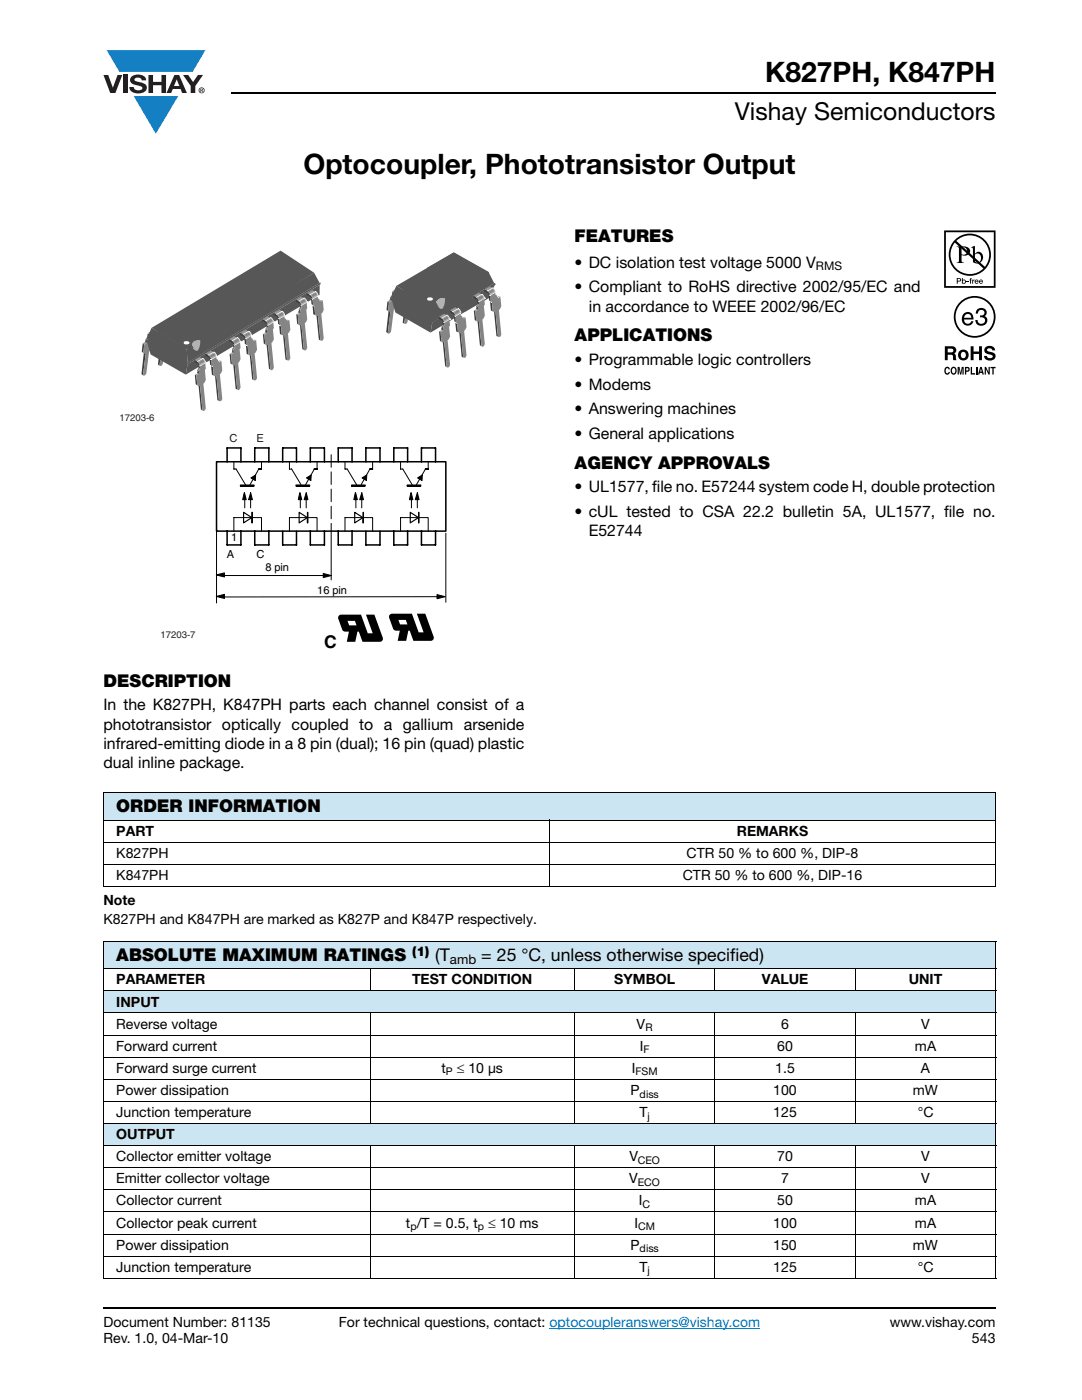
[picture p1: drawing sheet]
<svg xmlns="http://www.w3.org/2000/svg" width="216mm" height="279mm" viewBox="0 0 216 279" stroke-linecap="round" stroke-linejoin="round" font-family="sans-serif">
<defs><g id="words">
<g font-size="5.6">
<text x="152.7" y="16.4">K827PH, K847PH</text>
<text x="60.5" y="34.8">Optocoupler, Phototransistor Output</text>
</g>
<text font-size="4.9" x="146.6" y="24">Vishay Semiconductors</text>
<g font-size="3.5">
<text x="114.7" y="48.3">FEATURES</text>
<text x="114.7" y="68.1">APPLICATIONS</text>
<text x="114.7" y="93.5">AGENCY APPROVALS</text>
<text x="64.7" y="129.3">C</text>
<text x="20.6" y="137">DESCRIPTION</text>
<text x="23.2" y="162">ORDER INFORMATION</text>
<text x="23.2" y="191.8">ABSOLUTE MAXIMUM RATINGS</text>
<text x="86.8" y="191.8">(T</text>
<text x="96" y="191.8">= 25 °C, unless otherwise specified)</text>
</g>
<g font-size="3.2">
<text x="114.7" y="53.4">• DC isolation test voltage 5000 V</text>
<text x="114.7" y="58.3">• Compliant to RoHS directive 2002/95/EC and</text>
<text x="117.5" y="62.2">in accordance to WEEE 2002/96/EC</text>
<text x="114.7" y="72.8">• Programmable logic controllers</text>
<text x="114.7" y="77.7">• Modems</text>
<text x="114.7" y="82.7">• Answering machines</text>
<text x="114.7" y="87.6">• General applications</text>
<text x="114.7" y="98.2">• UL1577, file no. E57244 system code H, double protection</text>
<text x="114.7" y="103.1">• cUL tested to CSA 22.2 bulletin 5A, UL1577, file no.</text>
<text x="117.5" y="107">E52744</text>
<text x="20.6" y="141.7">In the K827PH, K847PH parts each channel consist of a</text>
<text x="20.6" y="145.6">phototransistor optically coupled to a gallium arsenide</text>
<text x="20.6" y="149.5">infrared-emitting diode in a 8 pin (dual); 16 pin (quad) plastic</text>
<text x="20.6" y="153.4">dual inline package.</text>
</g>
<g font-size="2.8">
<text x="23.2" y="166.8">PART</text>
<text x="147" y="166.8">REMARKS</text>
<text x="23.2" y="171.2">K827PH</text>
<text x="137" y="171.2">CTR 50 % to 600 %, DIP-8</text>
<text x="23.2" y="175.6">K847PH</text>
<text x="136.2" y="175.6">CTR 50 % to 600 %, DIP-16</text>
<text x="20.6" y="180.6">Note</text>
<text x="20.6" y="184.4">K827PH and K847PH are marked as K827P and K847P respectively.</text>
<text x="23.2" y="196.5">PARAMETER</text>
<text x="82.2" y="196.5">TEST CONDITION</text>
<text x="122.6" y="196.5">SYMBOL</text>
<text x="152" y="196.5">VALUE</text>
<text x="181.3" y="196.5">UNIT</text>
<text x="23.2" y="200.9">INPUT</text>
<text x="23.2" y="205.3">Reverse voltage</text>
<text x="23.2" y="209.7">Forward current</text>
<text x="127" y="205.3">V</text>
<text x="127.7" y="209.7">I</text>
<text x="155.1" y="209.7">60</text>
<text x="155.9" y="205.3">6</text>
<text x="182.6" y="209.7">mA</text>
<text x="183.8" y="205.3">V</text>
<text x="23.2" y="214.1">Forward surge current</text>
<text x="88.1" y="214.1">t</text>
<text x="91.1" y="214.1">≤ 10 μs</text>
<text x="126" y="214.1">I</text>
<text x="154.7" y="214.1">1.5</text>
<text x="183.8" y="214.1">A</text>
<text x="23.2" y="218.5">Power dissipation</text>
<text x="125.8" y="218.5">P</text>
<text x="154.3" y="218.5">100</text>
<text x="182.2" y="218.5">mW</text>
<text x="23.2" y="227.3">OUTPUT</text>
<text x="23.2" y="222.9">Junction temperature</text>
<text x="127.6" y="222.9">T</text>
<text x="154.3" y="222.9">125</text>
<text x="183.1" y="222.9">°C</text>
<text x="23.2" y="231.8">Collector emitter voltage</text>
<text x="125.6" y="231.8">V</text>
<text x="155.1" y="231.8">70</text>
<text x="183.8" y="231.8">V</text>
<text x="23.2" y="236.2">Emitter collector voltage</text>
<text x="125.6" y="236.2">V</text>
<text x="155.9" y="236.2">7</text>
<text x="183.8" y="236.2">V</text>
<text x="23.2" y="240.6">Collector current</text>
<text x="23.2" y="245">Collector peak current</text>
<text x="81" y="245">t /T = 0.5, t</text>
<text x="97.4" y="245">≤ 10 ms</text>
<text x="126.6" y="245">I</text>
<text x="127.5" y="240.6">I</text>
<text x="154.3" y="245">100</text>
<text x="155.1" y="240.6">50</text>
<text x="182.6" y="240.6">mA</text>
<text x="182.6" y="245">mA</text>
<text x="23.2" y="249.4">Power dissipation</text>
<text x="125.8" y="249.4">P</text>
<text x="154.3" y="249.4">150</text>
<text x="182.2" y="249.4">mW</text>
<text x="23.2" y="253.8">Junction temperature</text>
<text x="127.6" y="253.8">T</text>
<text x="154.3" y="253.8">125</text>
<text x="183.1" y="253.8">°C</text>
<text x="20.6" y="268.1">Rev. 1.0, 04-Mar-10</text>
<text x="20.6" y="264.9">Document Number: 81135</text>
<text x="67.6" y="264.9">For technical questions, contact: optocoupleranswers@vishay.com</text>
<text x="177.5" y="264.9">www.vishay.com</text>
<text x="193.9" y="268.1">543</text>
</g>
<g font-size="2.6">
<text x="82.3" y="190.8">(1)</text>
<text x="89.8" y="192.4">amb</text>
</g>
<text font-size="2.4" x="162.8" y="54">RMS</text>
<g font-size="2.2" fill="#231f20">
<text x="45.8" y="88.2">C</text>
<text x="51.2" y="88.2">E</text>
</g>
<g font-size="2.2">
<text x="46.1" y="108">1</text>
<text x="45.3" y="111.3">A</text>
<text x="51.2" y="111.3">C</text>
<text x="52.9" y="114">8 pin</text>
<text x="63.3" y="118.5">16 pin</text>
</g>
<g font-size="2.1">
<text x="128.8" y="205.8">R</text>
<text x="89" y="214.6">P</text>
<text x="126.8" y="214.6">FSM</text>
<text x="128.4" y="210.2">F</text>
<text x="127.6" y="219">diss</text>
<text x="129.2" y="223.4">j</text>
<text x="127.3" y="232.3">CEO</text>
<text x="127.3" y="236.7">ECO</text>
<text x="81.9" y="245.5">p</text>
<text x="95.4" y="245.5">p</text>
<text x="127.3" y="245.5">CM</text>
<text x="128.2" y="241.1">C</text>
<text x="127.6" y="249.9">diss</text>
<text x="129.2" y="254.3">j</text>
</g>
<g font-size="1.9" fill="#231f20">
<text x="23.9" y="83.9">17203-6</text>
<text x="32" y="127.4">17203-7</text>
</g>
</g></defs>
<g fill="#147fc3">
<path d="M21.3 10h19.7l-2.6 4.4h-3.8h-10.8z"/>
<path d="M26.7 19.2h8.9l-4.5 7.5z"/>
</g>
<g fill="#231f20">
<path d="M20.6 15h1l.9 2.5 1-2.5h.9l-1.4 3.6h-1z"/>
<path d="M24.6 15h.9v3.6h-.9z"/>
<path d="M26.3 15.3a2.1 2.1 0 0 1 2.8 .3l.1 .4h-.9a.79 .79 0 0 0-.7-.5 .79 .79 0 0 0-.8 .4l.3 .3 1 .2a1.08 1.08 0 0 1 1.2 1.1 1.08 1.08 0 0 1-1.1 1.1 1.73 1.73 0 0 1-2.4-1.2h.9a.96 .96 0 0 0 .8 .6 .96 .96 0 0 0 .9-.4 1.31 1.31 0 0 0-1.2-.6 1.03 1.03 0 0 1-1.1-.6 1.03 1.03 0 0 1 .2-1.1z"/>
<path d="M29.6 15h.9v1.3h1.7v-1.3h.9v3.6h-.9v-1.6h-1.7v1.6h-.9z"/>
<path d="M36.5 15h1.1l.9 1.4 1-1.4h1l-1.5 2.2v1.4h-.9v-1.4z"/>
<path d="M35.3 15.8l.5 1.4h-1.1zM34.8 15l-1.6 3.6h1l.3-.8h1.5l.3 .8h1l-1.6-3.6z"/>
<path d="M39.8 18a.46 .46 0 0 1 .9 0 .46 .46 0 0 1-.9 0zM39.6 18a.6 .6 0 0 0 1.2 0 .6 .6 0 0 0-1.2 0z"/>
<path d="M40.1 17.8h.2v.2h-.2zM40 17.7v.7h.1v-.3l.4 .3-.2-.3 .2-.2-.1-.2z"/>
</g>
<path d="M109.6 265.1h42.1" fill="none" stroke="#007ec4" stroke-width=".2"/>
<path d="M46.1 18.6h152.5M20.6 261h178" fill="none" stroke="#000" stroke-width=".36"/>
<path d="M23.9 50h76.1v34.4h-76.1z" fill="#fff"/>
<path d="M87.8 55.8l.3 .3-.5 4.4-.3-.3z" fill="#3d3d3d"/>
<g fill="#575757">
<path d="M88.8 53.3l.4-.2 .3 .3-.4 .2z"/>
<path d="M88.7 53.4l.3 .2z"/>
<path d="M88.7 53.4l.4 .2z"/>
<path d="M88.8 53.4l.3 .2z"/>
<path d="M88.8 53.3l.3 .3z"/>
<path d="M88.4 52.8l.6 .3z"/>
<path d="M87.5 54.1l.3 .3-.1 1.6-.4-.2z"/>
<path d="M87.5 54.1l.3 .3z"/>
<path d="M84.5 57.7l.4 .3-.6 4.3-.3-.2z"/>
<path d="M87.5 52.9l.3 .2-.1 1.1-.4-.2z"/>
<path d="M87.5 52.9l1-.6 .3 .2-1 .6z"/>
<path d="M87.8 53.1l1.1-.7z"/>
<path d="M87.8 53.1l1.1-.6z"/>
<path d="M87.8 53.1l1-.6z"/>
<path d="M87.6 52.7l1-.7z"/>
<path d="M87.6 52.7l1.1-.7z"/>
<path d="M87.7 52.7l1-.7z"/>
<path d="M87.7 52.7l1.1-.7z"/>
<path d="M87.8 52.7l1.1-.7z"/>
<path d="M88.5 53l1.1-.6v.4l-1.1 .6z"/>
<path d="M93.2 60.2l5.5-3.4-.5 2.3-5.4 3.1z"/>
<path d="M87.9 52.7l1-.7 .7 .4-1.1 .6z"/>
<path d="M84.6 55.8l.3 .2z"/>
<path d="M84.6 55.8l.4 .2z"/>
<path d="M84.7 55.8l.3 .2z"/>
<path d="M84.7 55.8l.3 .1z"/>
<path d="M84.7 55.7l.3 .2z"/>
<path d="M84.7 55.6l.3 .3z"/>
<path d="M84.7 55.6l.4 .3z"/>
<path d="M84.8 55.6l.3 .2z"/>
<path d="M84.8 55.5l.4 .3z"/>
<path d="M84.9 55.5l.3 .2z"/>
<path d="M84.9 55.1l.3 .2v.4l-.3-.2z"/>
<path d="M84.2 56l.4-.2 .3 .2-.4 .3z"/>
<path d="M84.2 56l.3 .3-.1 1.6-.3-.2z"/>
<path d="M85.2 54.7l.3 .2-.3 .4-.3-.2z"/>
<path d="M85.2 54.2l1.1-.6 .3 .2-1.1 .6z"/>
<path d="M85.6 54.4l1-.6z"/>
<path d="M85.5 54.4l1.1-.6z"/>
<path d="M86.3 54.4l1.1-.7v.4l-1.1 .6z"/>
<path d="M85.2 54.2l.3 .2v.5l-.3-.2z"/>
<path d="M85.3 53.9l1.1-.6z"/>
<path d="M85.4 53.9l1-.6z"/>
<path d="M85.4 53.9l1.1-.6z"/>
<path d="M85.5 53.9l1-.6z"/>
<path d="M85.5 53.9l1.1-.6z"/>
<path d="M85.6 54l1.1-.6 .7 .3-1.1 .7z"/>
<path d="M85 55.4l1.3-.7 8.2 4.7-1.3 .8z"/>
<path d="M84.9 55.2l1.4-.8 8.2 4.7-1.5 .7z"/>
<path d="M84.9 55.2l8.1 4.6v.5l-8.1-4.8z"/>
<path d="M93 59.8l5.7-3.4 .2 .4-5.9 3.5z"/>
<path d="M88.7 53.4l.3 .2z" fill-rule="evenodd"/>
<path d="M87.5 54l.3 .3z" fill-rule="evenodd"/>
<path d="M87.8 53.1l1-.6v.5l.2 .1v.5l.5-.2-.1 1.6-.6 .6-.5 4.4-.2 .4-.3 .1h-.2l.5-4.4-.1 .1-.3-.2 .1-1.6-.1-.2z" fill-rule="evenodd"/>
<path d="M87.8 53.1l1.1-.7z" fill-rule="evenodd"/>
<path d="M87.8 53.1l1-.6z" fill-rule="evenodd"/>
<path d="M87.7 52.7l1.1-.7z" fill-rule="evenodd"/>
<path d="M87.7 52.7l1.1-.7z" fill-rule="evenodd"/>
<path d="M87.8 52.7l1.1-.7-1 .7z" fill-rule="evenodd"/>
<path d="M87.5 52.7l.2-.1 .8 .4v.4l-.6-.3h-.1l-.3-.2z" fill-rule="evenodd"/>
<path d="M84.6 55.8l.4 .2z" fill-rule="evenodd"/>
<path d="M84.7 55.8l.3 .2z" fill-rule="evenodd"/>
<path d="M84.7 55.7l.3 .2z" fill-rule="evenodd"/>
<path d="M84.7 55.7l.3 .2z" fill-rule="evenodd"/>
<path d="M84.7 55.6l.4 .3z" fill-rule="evenodd"/>
<path d="M84.8 55.6l.3 .3z" fill-rule="evenodd"/>
<path d="M84.8 55.6l.3 .2z" fill-rule="evenodd"/>
<path d="M84.8 55.5l.4 .3z" fill-rule="evenodd"/>
<path d="M84.8 55.5l.4 .3z" fill-rule="evenodd"/>
<path d="M85.5 54.4l1.1-.6-.1 1.1-.2 .3-.2 1.7-.6 .7-.5 4.4-.5 .5-.2-.2 .6-4.3-.2 .1-.3-.2 .1-1.6a.87 .87 0 0 0 .7-1z" fill-rule="evenodd"/>
<path d="M85.5 54.4l1.1-.6z" fill-rule="evenodd"/>
<path d="M85.5 54.4l1.1-.6z" fill-rule="evenodd"/>
<path d="M85.3 54l.2-.1 .8 .5v.3l-.7-.3h-.1l-.3-.2z" fill-rule="evenodd"/>
<path d="M85.3 53.9l1.1-.6z" fill-rule="evenodd"/>
<path d="M85.5 53.9l1.1-.6z" fill-rule="evenodd"/>
<path d="M85.5 53.9l1.1-.6z" fill-rule="evenodd"/>
<path d="M85.6 53.9l1-.6 .1 .1z" fill-rule="evenodd"/>
</g>
<g fill="#575757">
<path d="M89 53.6h.1zM88.8 53.3l.3 .3zM88.7 53.4l.1-.1 .2 .3z"/>
<path d="M87.5 54v.1zM87.5 54.1l.3 .3zM87.8 54.2v.2zM87.5 54l.3 .2z"/>
<path d="M87.8 53.1l1-.6zM88.9 52.4l-.1 .1zM87.8 53.1l1.1-.7z"/>
<path d="M87.6 52.7h.3zM87.9 52.7l1-.7zM88.6 52h.3zM87.6 52.7l1-.7z"/>
<path d="M85.2 55.7l-.3 .3zM84.9 55.5l.3 .2zM84.9 55.5l-.3 .3zM84.6 55.8l.3 .2z"/>
<path d="M85.5 54.4l1.1-.6zM85.6 54.4l1-.6z"/>
<path d="M85.3 53.9l1.1-.6-.8 .7zM85.6 54l1.1-.6zM86.4 53.3l.3 .1z"/>
</g>
<path d="M99.1 67l.5 .3z" fill="#242424"/>
<path d="M98.6 62.1l.3 .1 .5 5-.3-.2z" fill="#3d3d3d"/>
<path d="M98 62l.7 .3z" fill="#242424"/>
<path d="M99.1 59.4l.4-.3 .3 .1-.4 .3z" fill="#999"/>
<path d="M99 59.4l.4 .1z" fill="none" stroke="#fff" stroke-width=".3"/>
<path d="M99 59.4l.3 .1z" fill="#424242"/>
<path d="M99 59.4l.3 .1z" fill="#4d4d4d"/>
<g fill="#575757">
<path d="M99 59.4l.3 .1z"/>
<path d="M99 59.4l.4 .1z" fill-rule="evenodd"/>
</g>
<path d="M99 59.4l.4 .1z" fill="#616161"/>
<g fill="#666">
<path d="M99 59.4l.4 .1z"/>
<path d="M99.1 59.4l.3 .1z"/>
</g>
<path d="M99.1 59.4l.3 .1z" fill="#707070"/>
<path d="M99.1 59.4l.3 .1z" fill="#7a7a7a"/>
<g fill="#858585">
<path d="M99.1 59.4l.3 .1z"/>
<path d="M99.1 59.4l.3 .1z" fill-rule="evenodd"/>
</g>
<path d="M99.1 59.4l.3 .1z" fill="#8f8f8f"/>
<path d="M99.1 59.4l.3 .1z" fill="#999"/>
<path d="M97.8 60.1l.3 .2 .2 1.8-.3-.1z" fill="#3d3d3d"/>
<path d="M97.7 60l.4 .3z" fill="none" stroke="#fff" stroke-width=".3"/>
<path d="M97.8 60.1l.3 .2z" fill-rule="evenodd" fill="#333"/>
<g fill="#2e2e2e">
<path d="M97.8 60.1l.3 .1z" fill-rule="evenodd"/>
<path d="M97.7 60l.4 .2z" fill-rule="evenodd"/>
</g>
<g fill="#999">
<path d="M96.7 57.8l1.1-.6 .6 .3-1.1 .6z"/>
<path d="M97.5 58.7l1-.6 .3 .2-1 .6z"/>
</g>
<path d="M97.8 58.9l1-.6 .1 .5 .3 .2 .1 .5 .5-.3 .2 1.9-.5 .8 .5 4.9-.2 .4-.2 .1-.2-.1-.5-5-.2 .1-.4-.2-.2-1.8-.2-.2z" fill-rule="evenodd" fill="#858585"/>
<path d="M97.5 58.7l.3 .2 .1 1.2-.3-.1z" fill="#3d3d3d"/>
<path d="M97.3 58.1l1.1-.6 .4 .5v.3l-1 .6-.1-.3z" fill="none" stroke="#fff" stroke-width=".3"/>
<path d="M97.3 58.1l1.1-.6 .1 .2-1 .6z" fill-rule="evenodd" fill="#999"/>
<g fill="#8f8f8f">
<path d="M97.5 58.3l1-.6h.1z" fill-rule="evenodd"/>
<path d="M97.5 58.3l1.1-.6 .1 .2-1 .6z" fill-rule="evenodd"/>
<path d="M97.7 58.5l1.1-.6z" fill-rule="evenodd"/>
</g>
<g fill="#999">
<path d="M97.7 58.6l1.1-.7z" fill-rule="evenodd"/>
<path d="M97.7 58.6l1.1-.6z" fill-rule="evenodd"/>
</g>
<path d="M97.7 58.6l1.1-.5-1 .7z" fill-rule="evenodd" fill="#a3a3a3"/>
<g fill="#999">
<path d="M97.8 58.8l1-.6z"/>
<path d="M97.8 58.8l1-.7z" fill-rule="evenodd"/>
</g>
<path d="M97.8 58.8l1-.6z" fill-rule="evenodd" fill="#8f8f8f"/>
<path d="M96.7 57.8a1.43 1.43 0 0 1 1.1 1.1l-1.1-.8z" fill-rule="evenodd" fill="#3d3d3d"/>
<path d="M95.8 68.9l.5 .3z" fill="#242424"/>
<path d="M95.3 64l.3 .1 .5 5-.3-.2z" fill="#3d3d3d"/>
<path d="M94.7 63.9l.7 .3z" fill="#242424"/>
<path d="M95.1 61.4l.3 .2-.2 .3-.3-.1z" fill="none" stroke="#fff" stroke-width=".3"/>
<g fill="#999">
<path d="M94.9 61.7l.3 .2z"/>
<path d="M94.9 61.7l.4 .2z" fill-rule="evenodd"/>
</g>
<path d="M94.9 61.7l.4 .2z" fill-rule="evenodd" fill="#a3a3a3"/>
<g fill="#b0b0b0">
<path d="M95 61.7l.3 .2z"/>
<path d="M95 61.7l.3 .1z"/>
<path d="M95 61.7l.3 .2z" fill-rule="evenodd"/>
</g>
<path d="M95 61.6l.3 .2z" fill="#a3a3a3"/>
<path d="M95 61.6l.3 .2z" fill="#999"/>
<g fill="#8f8f8f">
<path d="M95 61.6l.4 .1z"/>
<path d="M95 61.6l.4 .1z" fill-rule="evenodd"/>
</g>
<path d="M95 61.6l.4 .1z" fill="#858585"/>
<path d="M95 61.6l.4 .1z" fill="#7a7a7a"/>
<g fill="#707070">
<path d="M95.1 61.6l.3 .1z"/>
<path d="M95.1 61.6l.3 .1z" fill-rule="evenodd"/>
</g>
<path d="M95.1 61.6l.3 .1z" fill="#666"/>
<path d="M95.1 61.5l.3 .2z" fill="#616161"/>
<path d="M95.1 61.5l.3 .2z" fill="#575757"/>
<path d="M95.1 61.5l.3 .1z" fill="#4d4d4d"/>
<g fill="#424242">
<path d="M95.1 61.5l.3 .1z"/>
<path d="M95.1 61.4l.3 .2z"/>
</g>
<g fill="#3d3d3d">
<path d="M95.1 61.4l.3 .2z"/>
<path d="M95.1 61.4l.3 .2z" fill-rule="evenodd"/>
</g>
<path d="M95.1 61.4l.3 .2z" fill="#333"/>
<path d="M95 61l.3 .2 .1 .4-.3-.2z" fill="#3d3d3d"/>
<path d="M95.3 60.6l.3 .1-.3 .5-.3-.2z" fill="#858585"/>
<path d="M94.5 62l.4-.2 .3 .1-.3 .2z" fill="#999"/>
<path d="M94.5 62l.4 .1 .1 2-.3-.2z" fill="#3d3d3d"/>
<path d="M94.5 59.1l1-.7 .6 .4-1 .6z" fill="#999"/>
<path d="M96.6 59.5h.1M95.5 60.2l1.1-.7z" fill="none" stroke="#fff" stroke-width=".3"/>
<path d="M95.5 60.2l1.1-.7z" fill="#8f8f8f"/>
<path d="M95.2 60l.3 .2 .1 .5-.3-.1z" fill="#3d3d3d"/>
<path d="M95.5 60.2l1.1-.7 .1 1.3-.1 .3 .1 1.9-.4 .7 .4 5-.4 .5-.2-.1-.5-5-.2 .1-.4-.1-.1-2 .5-.4-.1-.5 .3-.5z" fill-rule="evenodd" fill="#858585"/>
<path d="M95.2 60l1.1-.6 .3 .1-1.1 .7z" fill="#999"/>
<path d="M95.1 59.4l1-.6 .5 .7-1.1 .7v-.3z" fill="none" stroke="#fff" stroke-width=".3"/>
<path d="M95.1 59.4l1-.6 .2 .1-1.1 .6z" fill-rule="evenodd" fill="#999"/>
<g fill="#8f8f8f">
<path d="M95.2 59.5l1.2-.5-1.1 .6z" fill-rule="evenodd"/>
<path d="M95.3 59.6l1.1-.6 .1 .2-1.1 .6z" fill-rule="evenodd"/>
<path d="M95.4 59.8l1.1-.6z" fill-rule="evenodd"/>
</g>
<g fill="#999">
<path d="M95.5 59.8l1.1-.6z"/>
<path d="M95.5 59.8l1.1-.6z" fill-rule="evenodd"/>
</g>
<path d="M95.5 59.9l1.1-.6v.1l-1.1 .6z" fill-rule="evenodd" fill="#a3a3a3"/>
<g fill="#999">
<path d="M95.5 60l1.1-.6z" fill-rule="evenodd"/>
<path d="M95.5 60.1l1.1-.6z" fill-rule="evenodd"/>
</g>
<path d="M95.5 60.2l1.1-.7z" fill="#8f8f8f"/>
<path d="M94.5 59.1a1.27 1.27 0 0 1 1 1.1l-1-.8z" fill-rule="evenodd" fill="#3d3d3d"/>
<path d="M85.2 53.5l5.4-3.1 7 4-1.9 1.8-.4-.2a1.6 1.6 0 0 0-2.1 .8l.4 .5-1 .6z" fill-rule="evenodd" fill="#575757"/>
<path d="M80.8 60l.4 .2-.5 4.4-.3-.2z" fill="#3d3d3d"/>
<path d="M81.9 57.5l.3-.2 .4 .2-.4 .2z" fill="#999"/>
<path d="M81.8 57.5h.1l.3 .2z" fill="none" stroke="#fff" stroke-width=".3"/>
<g fill="#3d3d3d">
<path d="M81.8 57.5l.3 .2z"/>
<path d="M81.8 57.5l.3 .3z" fill-rule="evenodd"/>
</g>
<path d="M81.8 57.5l.3 .3z" fill="#424242"/>
<path d="M81.8 57.5l.3 .3z" fill="#4d4d4d"/>
<path d="M81.8 57.5l.3 .3z" fill="#575757"/>
<path d="M81.8 57.5l.3 .3z" fill="#616161"/>
<path d="M81.8 57.5l.3 .3z" fill="#666"/>
<path d="M81.8 57.5l.3 .3z" fill="#707070"/>
<g fill="#7a7a7a">
<path d="M81.8 57.5l.3 .3z"/>
<path d="M81.8 57.5l.4 .3z"/>
</g>
<g fill="#858585">
<path d="M81.8 57.5l.4 .3z"/>
<path d="M81.8 57.5l.4 .2z"/>
</g>
<path d="M81.9 57.5l.3 .2z" fill="#8f8f8f"/>
<path d="M81.9 57.5l.3 .2z" fill="#999"/>
<g fill="#3d3d3d">
<path d="M81.5 56.9l.6 .4z"/>
<path d="M80.5 58.3l.4 .2-.2 1.7-.3-.3z"/>
</g>
<path d="M80.5 58.2l.4 .3z" fill="none" stroke="#fff" stroke-width=".3"/>
<path d="M80.5 58.3l.4 .2z" fill="#333"/>
<g fill="#2e2e2e">
<path d="M80.5 58.3l.4 .2z"/>
<path d="M80.5 58.2l.4 .3z" fill-rule="evenodd"/>
</g>
<g fill="#3d3d3d">
<path d="M77.6 61.9l.3 .2-.5 4.4-.3-.2z"/>
<path d="M80.5 57.1l.3 .2-.1 1.1-.3-.2z"/>
</g>
<path d="M80.8 57.3l1.1-.6-.1 .5 .3 .1v.5l.5-.3-.2 1.7-.5 .6-.6 4.4-.2 .4-.3 .1-.1-.1 .5-4.4-.2 .1-.3-.1 .2-1.7-.2-.1z" fill-rule="evenodd" fill="#858585"/>
<path d="M80.5 57.1l1.1-.7 .3 .3-1.1 .6z" fill="#999"/>
<path d="M80.9 57.2l1-.6z" fill="none" stroke="#fff" stroke-width=".3"/>
<g fill="#575757">
<path d="M80.9 57.2l1-.6z"/>
<path d="M80.8 57.2l1.1-.6z" fill-rule="evenodd"/>
</g>
<path d="M80.8 57.2l1.1-.6z" fill="#616161"/>
<path d="M80.8 57.2l1.1-.6z" fill="#666"/>
<path d="M80.8 57.2l1.1-.6z" fill="#707070"/>
<path d="M80.8 57.2l1.1-.6z" fill="#7a7a7a"/>
<g fill="#858585">
<path d="M80.8 57.2l1.1-.6z"/>
<path d="M80.8 57.2l1.1-.6z" fill-rule="evenodd"/>
</g>
<path d="M80.8 57.3l1.1-.6z" fill="#8f8f8f"/>
<path d="M80.7 56.8l1-.6h.3l-1 .7z" fill="none" stroke="#fff" stroke-width=".3"/>
<path d="M80.7 56.8l1-.6z" fill="#666"/>
<path d="M80.7 56.8l1.1-.6z" fill="#707070"/>
<g fill="#7a7a7a">
<path d="M80.7 56.8l1.1-.6z"/>
<path d="M80.7 56.8l1.1-.7z"/>
</g>
<g fill="#858585">
<path d="M80.8 56.8l1.1-.7z"/>
<path d="M80.7 56.8l1.1-.7z" fill-rule="evenodd"/>
</g>
<g fill="#8f8f8f">
<path d="M80.8 56.8l1.1-.6z"/>
<path d="M80.8 56.8l1.1-.7z" fill-rule="evenodd"/>
</g>
<path d="M80.8 56.8l1.2-.6-1 .7z" fill-rule="evenodd" fill="#999"/>
<path d="M81.6 57.2l1.1-.6v.4l-1.1 .6z" fill="#858585"/>
<g fill="#575757">
<path d="M86.3 64.3l7.3-4.3-.5 2-7.2 4.4z"/>
<path d="M81.6 57.2l2.3-1.3 8.2 4.7-2.4 1.3z"/>
</g>
<path d="M80.6 56.9l.1-.1 .9 .4v.4l-.6-.4-.2 .1-.3-.2z" fill-rule="evenodd" fill="#3d3d3d"/>
<path d="M81 56.9l1-.7 .7 .4-1.1 .6z" fill="#999"/>
<path d="M77.9 59.6l.3 .3-.2 .3-.3-.3z" fill="none" stroke="#fff" stroke-width=".3"/>
<g fill="#999">
<path d="M77.7 59.9l.3 .3z"/>
<path d="M77.7 59.9l.3 .3z" fill-rule="evenodd"/>
</g>
<path d="M77.7 59.9l.3 .3z" fill="#a3a3a3"/>
<path d="M77.7 59.9l.3 .3z" fill="#b0b0b0"/>
<g fill="#b8b8b8">
<path d="M77.7 59.9l.3 .2z"/>
<path d="M77.7 59.9l.3 .3z" fill-rule="evenodd"/>
</g>
<g fill="#c2c2c2">
<path d="M77.7 59.9l.3 .2z"/>
<path d="M77.7 59.9l.4 .2z"/>
<path d="M77.7 59.9l.4 .2z" fill-rule="evenodd"/>
</g>
<path d="M77.8 59.9l.3 .2z" fill-rule="evenodd" fill="#c9c9c9"/>
<g fill="#c2c2c2">
<path d="M77.8 59.9l.3 .1z"/>
<path d="M77.8 59.8l.3 .2z"/>
<path d="M77.8 59.8l.4 .2z" fill-rule="evenodd"/>
</g>
<path d="M77.8 59.8l.4 .2z" fill="#b8b8b8"/>
<path d="M77.8 59.8l.4 .2z" fill="#b0b0b0"/>
<path d="M77.8 59.8l.4 .2z" fill="#a3a3a3"/>
<g fill="#999">
<path d="M77.9 59.8l.3 .2z"/>
<path d="M77.9 59.8l.3 .2z" fill-rule="evenodd"/>
</g>
<g fill="#8f8f8f">
<path d="M77.9 59.8l.3 .2z"/>
<path d="M77.9 59.7l.3 .3z"/>
</g>
<path d="M77.9 59.7l.3 .3z" fill="#858585"/>
<path d="M77.9 59.7l.3 .3z" fill="#7a7a7a"/>
<path d="M77.9 59.7l.3 .3z" fill="#707070"/>
<g fill="#666">
<path d="M77.9 59.7l.3 .3z"/>
<path d="M77.9 59.7l.3 .3z" fill-rule="evenodd"/>
</g>
<path d="M77.9 59.7l.3 .2z" fill-rule="evenodd" fill="#616161"/>
<path d="M77.9 59.7l.3 .2z" fill="#575757"/>
<path d="M77.9 59.7l.3 .2z" fill="#4d4d4d"/>
<g fill="#424242">
<path d="M77.9 59.6l.3 .3z"/>
<path d="M77.9 59.7l.3 .2z" fill-rule="evenodd"/>
</g>
<path d="M77.9 59.6l.3 .3z" fill="#3d3d3d"/>
<path d="M77.9 59.6l.3 .3z" fill="#333"/>
<path d="M77.9 59.2l.4 .3-.1 .4-.3-.3z" fill="#3d3d3d"/>
<path d="M77.3 60.2l.4-.3 .3 .3-.4 .2z" fill="#999"/>
<path d="M77.3 60.2l.3 .2-.2 1.7-.3-.3z" fill="#3d3d3d"/>
<g fill="#858585">
<path d="M78.2 58.8l.3 .3-.2 .4-.4-.3z"/>
<path d="M78.6 58.6l1.1-.6-.1 1.1-.3 .3-.2 1.6-.5 .7-.6 4.4-.4 .5-.2-.1 .5-4.4-.2 .1-.3-.1 .2-1.7a.87 .87 0 0 0 .7-.9z" fill-rule="evenodd"/>
</g>
<path d="M78.3 58.3l1-.6 .4 .3-1.1 .6z" fill="#999"/>
<path d="M78.6 58.5l1.1-.6z" fill="none" stroke="#fff" stroke-width=".3"/>
<path d="M78.6 58.5l1.1-.6z" fill="#575757"/>
<path d="M78.6 58.5l1.1-.6z" fill="#616161"/>
<path d="M78.6 58.5l1.1-.6z" fill="#666"/>
<path d="M78.6 58.5l1.1-.6z" fill="#707070"/>
<g fill="#7a7a7a">
<path d="M78.6 58.5l1.1-.6z"/>
<path d="M78.6 58.5l1.1-.6z" fill-rule="evenodd"/>
</g>
<g fill="#858585">
<path d="M78.6 58.5l1.1-.6z"/>
<path d="M78.6 58.5l1.1-.6z" fill-rule="evenodd"/>
</g>
<path d="M78.6 58.6l1.1-.6z" fill="#8f8f8f"/>
<path d="M79.4 58.5l1-.7v.5l-1 .6z" fill="#858585"/>
<g fill="#575757">
<path d="M79.4 58.9l2.2-1.3 8.1 4.7-2.2 1.3z"/>
<path d="M79.4 58.5l2.2-1.3 8.1 4.7-2.2 1.3z"/>
</g>
<g fill="#3d3d3d">
<path d="M78.3 58.3l.3 .3-.1 .5-.3-.3z"/>
<path d="M78.4 58.1h.1l.9 .4v.4l-.7-.4-.1 .1-.3-.3z" fill-rule="evenodd"/>
</g>
<path d="M78.4 58.1l.5-.3a.72 .72 0 0 1 .9-.3l-1.1 .7z" fill="none" stroke="#fff" stroke-width=".3"/>
<path d="M78.4 58.1l1.1-.6z" fill="#666"/>
<g fill="#707070">
<path d="M78.5 58.1l1-.6z"/>
<path d="M78.4 58.1l1.1-.6z" fill-rule="evenodd"/>
</g>
<path d="M78.5 58.1l1.1-.6z" fill="#7a7a7a"/>
<path d="M78.5 58.1l1.1-.6z" fill="#858585"/>
<g fill="#8f8f8f">
<path d="M78.5 58.1l1.1-.6z" fill-rule="evenodd"/>
<path d="M78.6 58.1l1.1-.6z" fill-rule="evenodd"/>
</g>
<g fill="#999">
<path d="M78.7 58.2l1.1-.7 .6 .3-1 .7z"/>
<path d="M78.6 58.1l1.1-.6h.1z" fill-rule="evenodd"/>
</g>
<g fill="#575757">
<path d="M78.1 59.6l1.3-.7 8.1 4.7-1.2 .7z"/>
<path d="M77.9 59.3l1.5-.8 8.1 4.7-1.4 .8z"/>
<path d="M82.7 56.6l1.4-.8 8.1 4.7-1.4 .8z"/>
<path d="M78.1 59.6l8.2 4.7-.4 2.1-7-4z"/>
<path d="M77.9 59.3l8.2 4.7v.4l-8.2-4.7z"/>
<path d="M86.1 64l7.6-4.7 .6 .4-8.2 4.7z"/>
</g>
<path d="M92.1 71.2l.6 .2z" fill="#242424"/>
<path d="M91.6 66.3l.3 .1 .5 4.9-.3-.1z" fill="#3d3d3d"/>
<path d="M91 66.1l.8 .4z" fill="#242424"/>
<path d="M92.2 63.5l.3-.2 .4 .1-.4 .2z" fill="#999"/>
<path d="M92.1 63.5l.4 .1z" fill="none" stroke="#fff" stroke-width=".3"/>
<path d="M92.1 63.5l.3 .1z" fill="#424242"/>
<path d="M92.1 63.5l.3 .1z" fill="#4d4d4d"/>
<g fill="#575757">
<path d="M92.1 63.5l.3 .1z"/>
<path d="M92.1 63.5l.3 .1z" fill-rule="evenodd"/>
</g>
<path d="M92.1 63.5l.3 .1z" fill="#616161"/>
<path d="M92.1 63.5l.3 .1z" fill="#666"/>
<path d="M92.1 63.5l.3 .1z" fill="#707070"/>
<path d="M92.1 63.5l.3 .1z" fill="#7a7a7a"/>
<g fill="#858585">
<path d="M92.1 63.5l.4 .1z"/>
<path d="M92.1 63.5l.4 .1z" fill-rule="evenodd"/>
</g>
<path d="M92.2 63.5l.3 .1z" fill="#8f8f8f"/>
<path d="M92.2 63.5l.3 .1z" fill="#999"/>
<path d="M90.8 64.2l.4 .2 .2 1.9-.4-.2z" fill="#3d3d3d"/>
<path d="M90.8 64.1l.4 .3z" fill="none" stroke="#fff" stroke-width=".3"/>
<path d="M90.8 64.2l.4 .2z" fill-rule="evenodd" fill="#333"/>
<g fill="#2e2e2e">
<path d="M90.8 64.2l.4 .2z" fill-rule="evenodd"/>
<path d="M90.8 64.1l.3 .3z" fill-rule="evenodd"/>
</g>
<g fill="#999">
<path d="M89.7 61.9l1.1-.6 .7 .4-1.1 .6z"/>
<path d="M90.5 62.8l1.1-.6 .3 .2-1.1 .6z"/>
</g>
<path d="M90.8 63l1.1-.6v.6l.3 .2 .1 .4 .6-.2 .2 1.9-.5 .7 .5 5-.2 .3-.2 .1-.3-.1-.5-4.9-.1 .1-.4-.2-.2-1.9-.2-.2z" fill-rule="evenodd" fill="#858585"/>
<path d="M90.5 62.8l.3 .2 .2 1.2-.3-.1z" fill="#3d3d3d"/>
<path d="M90.4 62.3l1.1-.6 .3 .4 .1 .3-1.1 .6v-.3z" fill="none" stroke="#fff" stroke-width=".3"/>
<path d="M90.4 62.3l1.1-.6 .1 .1-1.1 .6z" fill-rule="evenodd" fill="#999"/>
<g fill="#8f8f8f">
<path d="M90.5 62.4l1.1-.6 .1 .1z" fill-rule="evenodd"/>
<path d="M90.6 62.5l1.1-.6 .1 .2-1.1 .6z" fill-rule="evenodd"/>
<path d="M90.7 62.7l1.1-.6z" fill-rule="evenodd"/>
</g>
<g fill="#999">
<path d="M90.7 62.7l1.1-.6z" fill-rule="evenodd"/>
<path d="M90.8 62.7l1-.6z" fill-rule="evenodd"/>
</g>
<path d="M90.8 62.8l1.1-.6-1.1 .7z" fill-rule="evenodd" fill="#a3a3a3"/>
<g fill="#999">
<path d="M90.8 63l1.1-.6z"/>
<path d="M90.8 62.9l1.1-.6z" fill-rule="evenodd"/>
</g>
<path d="M90.8 63l1.1-.6z" fill-rule="evenodd" fill="#8f8f8f"/>
<path d="M89.7 61.9a1.43 1.43 0 0 1 1.1 1.1l-1.1-.7z" fill-rule="evenodd" fill="#3d3d3d"/>
<path d="M88.8 73.1l.6 .3z" fill="#242424"/>
<path d="M88.3 68.2l.3 .1 .5 4.9-.3-.1z" fill="#3d3d3d"/>
<path d="M87.8 68l.7 .4z" fill="#242424"/>
<path d="M88.2 65.6l.3 .1-.2 .4-.3-.1z" fill="none" stroke="#fff" stroke-width=".3"/>
<g fill="#999">
<path d="M88 65.9l.3 .2z"/>
<path d="M88 65.9l.3 .2z" fill-rule="evenodd"/>
</g>
<path d="M88 65.9l.3 .2z" fill-rule="evenodd" fill="#a3a3a3"/>
<g fill="#b0b0b0">
<path d="M88 65.9l.3 .1z"/>
<path d="M88.1 65.8l.3 .2z"/>
<path d="M88 65.8l.4 .2z" fill-rule="evenodd"/>
</g>
<path d="M88.1 65.8l.3 .2z" fill="#a3a3a3"/>
<path d="M88.1 65.8l.3 .2z" fill="#999"/>
<g fill="#8f8f8f">
<path d="M88.1 65.8l.4 .1z"/>
<path d="M88.1 65.8l.4 .1z" fill-rule="evenodd"/>
</g>
<path d="M88.1 65.8l.4 .1z" fill="#858585"/>
<path d="M88.1 65.7l.4 .2z" fill="#7a7a7a"/>
<g fill="#707070">
<path d="M88.2 65.7l.3 .1z"/>
<path d="M88.2 65.7l.3 .2z" fill-rule="evenodd"/>
</g>
<path d="M88.2 65.7l.3 .1z" fill="#666"/>
<path d="M88.2 65.7l.3 .1z" fill="#616161"/>
<path d="M88.2 65.7l.3 .1z" fill="#575757"/>
<path d="M88.2 65.7l.3 .1z" fill="#4d4d4d"/>
<g fill="#424242">
<path d="M88.2 65.7l.3 .1z"/>
<path d="M88.2 65.6l.3 .2z"/>
</g>
<g fill="#3d3d3d">
<path d="M88.2 65.6l.3 .1z"/>
<path d="M88.2 65.6l.3 .2z" fill-rule="evenodd"/>
</g>
<path d="M88.2 65.6l.3 .1z" fill="#333"/>
<path d="M88.1 65.2l.3 .1 .1 .4-.3-.1z" fill="#3d3d3d"/>
<path d="M88.3 64.7l.3 .2-.2 .4-.3-.1z" fill="#858585"/>
<path d="M87.6 66.1l.4-.1 .3 .1-.4 .2z" fill="#999"/>
<path d="M87.6 66.1l.3 .2 .2 1.9-.3-.2z" fill="#3d3d3d"/>
<path d="M87.5 63.2l1.1-.6 .6 .4-1 .6z" fill="#999"/>
<path d="M88.6 64.3l1.1-.6zM89.7 63.7h.1" fill="none" stroke="#fff" stroke-width=".3"/>
<path d="M88.6 64.3l1.1-.6z" fill="#8f8f8f"/>
<path d="M88.3 64.2l.3 .1v.6l-.3-.2z" fill="#3d3d3d"/>
<path d="M88.6 64.3l1.1-.6 .1 1.3-.2 .3 .2 1.9-.5 .7 .5 4.9-.4 .6-.3-.2-.5-4.9-.1 .1-.4-.2-.2-1.9 .5-.5v-.5l.2-.4z" fill-rule="evenodd" fill="#858585"/>
<path d="M88.3 64.2l1-.6 .4 .1-1.1 .6z" fill="#999"/>
<path d="M88.2 63.6l1-.6 .5 .7-1.1 .6-.1-.3z" fill="none" stroke="#fff" stroke-width=".3"/>
<path d="M88.2 63.6l1-.6 .2 .1-1.1 .6z" fill-rule="evenodd" fill="#999"/>
<g fill="#8f8f8f">
<path d="M88.3 63.7l1.1-.5-1 .6z" fill-rule="evenodd"/>
<path d="M88.4 63.8l1-.6 .2 .1-1.1 .6z" fill-rule="evenodd"/>
<path d="M88.5 63.9l1.1-.6z" fill-rule="evenodd"/>
</g>
<g fill="#999">
<path d="M88.5 64l1.1-.6z"/>
<path d="M88.5 64l1.1-.6z" fill-rule="evenodd"/>
</g>
<path d="M88.5 64.1l1.1-.6 .1 .1-1.1 .6z" fill-rule="evenodd" fill="#a3a3a3"/>
<g fill="#999">
<path d="M88.6 64.2l1.1-.6z" fill-rule="evenodd"/>
<path d="M88.6 64.2l1.1-.6z" fill-rule="evenodd"/>
</g>
<path d="M88.6 64.3l1.1-.6z" fill="#8f8f8f"/>
<path d="M87.5 63.2a1.28 1.28 0 0 1 1.1 1.1l-1.1-.7z" fill-rule="evenodd" fill="#3d3d3d"/>
<path d="M79.1 57.1l11.4-6.7 7 3.8-7.9 5.5-.4-.1a1.6 1.6 0 0 0-2.1 .7l.4 .6-1 .6z" fill-rule="evenodd" fill="#575757"/>
<g fill="#b3b3b3">
<path d="M87.3 59.9a2.22 2.22 0 0 1 2.3-.2v.4a1.86 1.86 0 0 1-1.4 1.8l-.5-.3-.3-.5a1.05 1.05 0 0 1-.1-1.2zM87.3 59.9l.7-.3-.9 1.9v-1.2zM87.7 59.8l-.5 .7-.1 1 .9-1.9zM89.1 59.6l.5 .1v1.1l-.5-.7zM89.1 59.6v.4zM88.8 59.5l.3 .1v.4l-.3-.2zM88.1 59.6l.2-.1zM88.8 59.5v.3zM88.3 59.5l.2 .1zM88.6 59.5h.2v.2zM88.5 59.5l.1 .1z"/>
<path d="M87.2 60l-.1 .3 .1 .3 .3 .3 2.1-1.2-.4-.1a2.05 2.05 0 0 0-2 .4zM89.1 59.6l.5 .1z"/>
</g>
<g fill="#b3b3b3">
<path d="M87.3 59.9a2.22 2.22 0 0 1 2.3-.2v.4a1.86 1.86 0 0 1-1.4 1.8l-.9-.9a.79 .79 0 0 1 0-1.1z" fill-rule="evenodd"/>
<path d="M87.3 59.9a2.22 2.22 0 0 1 2.3-.2l-.7 1.9v-.5l-.4 .2v.2l.3 .2a.96 .96 0 0 1-1.4-.7l-.3-.7z" fill-rule="evenodd"/>
<path d="M87.3 59.9a2.22 2.22 0 0 1 2.3-.2l-.6 1.8-.2-.5h-.2l-.1 .3v.3l.1 .1h.1a.86 .86 0 0 1-1.3-.6l-.3-.7z" fill-rule="evenodd"/>
<path d="M87.3 59.9a2.22 2.22 0 0 1 2.3-.2l-.6 1.7-.2-.4a.43 .43 0 0 0-.4 .3 .43 .43 0 0 0 .2 .4h.1a1 1 0 0 1-1.3-.7l-.3-.7z" fill-rule="evenodd"/>
<path d="M87.3 59.9a2.22 2.22 0 0 1 2.3-.2l-.6 1.7-.2-.5a.47 .47 0 0 0-.4 .4 .47 .47 0 0 0 .2 .5 1.21 1.21 0 0 1-1.3-.9l-.2-.6z" fill-rule="evenodd"/>
<path d="M87.3 59.9a2.22 2.22 0 0 1 2.3-.2l-.6 1.6-.1-.4a.47 .47 0 0 0-.5 .4 .47 .47 0 0 0 .2 .5 1.2 1.2 0 0 1-1.2-.8l-.3-.7z" fill-rule="evenodd"/>
<path d="M87.3 59.9a2.22 2.22 0 0 1 2.3-.2l-.5 1.6-.2-.4h-.5l-.1-1.3-.6 .1a1.19 1.19 0 0 0 .6 1.4l.3 .7a1.21 1.21 0 0 1-1.3-.9l-.2-.6z" fill-rule="evenodd"/>
<path d="M87.3 59.9l.5-.3a1.07 1.07 0 0 0 .4 1.6l.4 .6a1.21 1.21 0 0 1-1.3-.9l-.2-.6z" fill-rule="evenodd"/>
<path d="M87.3 59.9l.4-.2a1.04 1.04 0 0 0 .4 1.4l.5 .7a1.26 1.26 0 0 1-1.4-1l-.1-.5z" fill-rule="evenodd"/>
<path d="M87.3 59.9l.3-.2a1.96 1.96 0 0 0 .6 1.6l.3 .6a1.58 1.58 0 0 1-1.3-1.8z" fill-rule="evenodd"/>
<path d="M87.4 59.8a3.1 3.1 0 0 0 1.1 2.1 1.46 1.46 0 0 1-1.2-1.9z" fill-rule="evenodd"/>
<path d="M87.2 60l.2-.1 .5 1.3 .6 .7a1.53 1.53 0 0 1-1.3-1.9z" fill-rule="evenodd"/>
<path d="M87.3 60l.5 1.1 .7 .8a1.61 1.61 0 0 1-1.3-1.7z" fill-rule="evenodd"/>
<path d="M87.2 60l.6 1 .7 .9a1.52 1.52 0 0 1-1.3-1.9z" fill-rule="evenodd"/>
<path d="M87.2 60.1l1.3 1.8a1.62 1.62 0 0 1-1.3-1.8z" fill-rule="evenodd"/>
<path d="M87.2 60.1l.5 1 .7 .8h-.2a1.79 1.79 0 0 1-1-1.8z" fill-rule="evenodd"/>
<path d="M87.2 60.2l.5 .9 .7 .8h-.2a1.75 1.75 0 0 1-1-1.7z" fill-rule="evenodd"/>
<path d="M87.1 60.3l.6 .9 .7 .7h-.2a1.93 1.93 0 0 1-1.1-1.6z" fill-rule="evenodd"/>
<path d="M87.1 60.2l.6 1 .6 .7-.4-.2-.2-.3a1.45 1.45 0 0 1-.6-1.2z" fill-rule="evenodd"/>
<path d="M87.1 60.3l.5 .9 .7 .7-.4-.2-.4-.4z" fill-rule="evenodd"/>
<path d="M87.1 60.3l.5 .9 .7 .7-.4-.2-.4-.4z" fill-rule="evenodd"/>
<path d="M87.1 60.4l.6 .9 .6 .6-.4-.2-.4-.4z" fill-rule="evenodd"/>
<path d="M88 59.6l.9-.1 .7 .2-.5 1.5a.42 .42 0 0 0-.6-.4l-.1-1.1z" fill-rule="evenodd"/>
<path d="M87.2 60.5l.3 .7 .7 .7-.7-.6z" fill-rule="evenodd"/>
<path d="M88.2 59.6l.7-.1 .7 .2-.5 1.5-.1-.4-.5-.1a.98 .98 0 0 0-.3-1.1z" fill-rule="evenodd"/>
<path d="M88.2 59.6l.7-.1 .7 .2-.5 1.4-.1-.3-.4-.2-.1-.9z" fill-rule="evenodd"/>
<path d="M87.2 60.6l.3 .7 .7 .6-.7-.6z" fill-rule="evenodd"/>
<path d="M88.2 59.6l.8-.1 .6 .2-.4 1.4-.1-.3-.6-.4v-.7z" fill-rule="evenodd"/>
<path d="M88.3 59.6l1.3 .1-.4 1.3-.3-.4a.56 .56 0 0 1-.4-.7z" fill-rule="evenodd"/>
<path d="M87.2 60.7l1 1.2-.5-.3z" fill-rule="evenodd"/>
<path d="M88.3 59.5l1.3 .2-.3 1.2-.2-.2a1.12 1.12 0 0 1-.6-1.1z" fill-rule="evenodd"/>
<path d="M88.3 59.5l1.3 .2-.3 1.1a1.42 1.42 0 0 1-.8-1.2z" fill-rule="evenodd"/>
<path d="M87.2 60.8l.9 1-.4-.2z" fill-rule="evenodd"/>
<path d="M87.9 59.6h.4l.1 .3-.1 1-.4-.2a.8 .8 0 0 1 0-1.1z" fill-rule="evenodd"/>
<path d="M88.4 59.5l1.2 .2-.3 1a1.63 1.63 0 0 1-.8-1.1z" fill-rule="evenodd"/>
<path d="M88.5 59.5l1.1 .2-.2 1-.6-.6z" fill-rule="evenodd"/>
<path d="M87.3 61l.7 .7z" fill-rule="evenodd"/>
<path d="M87.8 59.7l.5-.1 .1 .3-.2 .9-.2 .1-.1-.2a.78 .78 0 0 1-.1-1z" fill-rule="evenodd"/>
<path d="M88.5 59.5l1.1 .2-.2 .8z" fill-rule="evenodd"/>
<path d="M87.9 59.7l.3-.1a1.24 1.24 0 0 1 0 1.2 .8 .8 0 0 1-.3-1.1z" fill-rule="evenodd"/>
<path d="M88.7 61.1h.1l.1 .2-.3 .4-.1-.2z" fill-rule="evenodd"/>
<path d="M87.5 61.3l.3 .3z" fill-rule="evenodd"/>
<path d="M87.7 59.8l.4-.2 .2 .1v.7l-.1 .3a.76 .76 0 0 1-.5-.9z" fill-rule="evenodd"/>
<path d="M88.5 59.5l.9 .1a.53 .53 0 0 1 0 .9z" fill-rule="evenodd"/>
<path d="M88.7 61.1l.2 .2-.3 .4-.1-.2z" fill-rule="evenodd"/>
<path d="M87.9 59.7h.3l.1 .2-.1 .7h-.2a.67 .67 0 0 1-.1-.9z" fill-rule="evenodd"/>
<path d="M88.6 59.5l1 .2-.1 .6z" fill-rule="evenodd"/>
<path d="M87.7 59.8l.4-.1h.2l-.2 .9-.3-.2z" fill-rule="evenodd"/>
<path d="M88.7 61.2l.2 .1-.3 .4-.1-.2z" fill-rule="evenodd"/>
<path d="M88.6 59.5l1 .2-.1 .5z" fill-rule="evenodd"/>
<path d="M87.8 59.8l.4-.1 .1 .5-.2 .4a.67 .67 0 0 1-.3-.8z" fill-rule="evenodd"/>
<path d="M88.7 61.2l.2 .2-.3 .3-.1-.2z" fill-rule="evenodd"/>
<path d="M87.8 59.8l.4-.1v.2l-.1 .6a.59 .59 0 0 1-.3-.7z" fill-rule="evenodd"/>
<path d="M88.7 59.5l.9 .2-.1 .5z" fill-rule="evenodd"/>
<path d="M88.6 61.3h.2v.2l-.2 .1z" fill-rule="evenodd"/>
<path d="M87.8 59.8l.4-.1 .1 .2-.2 .6-.3-.5z" fill-rule="evenodd"/>
<path d="M88.8 59.5l.8 .2v.4z" fill-rule="evenodd"/>
<path d="M88.7 61.3l.1 .1-.2 .2z" fill-rule="evenodd"/>
<path d="M87.8 59.8l.4-.1-.2 .7-.2-.4z" fill-rule="evenodd"/>
<path d="M88.8 59.5l.8 .2v.3z" fill-rule="evenodd"/>
<path d="M88.7 61.3l.1 .1-.2 .2z" fill-rule="evenodd"/>
<path d="M87.9 59.8l.3-.1-.2 .6-.2-.3z" fill-rule="evenodd"/>
<path d="M87.9 59.8l.2-.1 .1 .2-.2 .4z" fill-rule="evenodd"/>
<path d="M88.9 59.6l.7 .2v.1z" fill-rule="evenodd"/>
<path d="M88.7 61.3h.1l-.1 .3-.1-.1z" fill-rule="evenodd"/>
<path d="M87.9 59.8h.2l.1 .1-.2 .3z" fill-rule="evenodd"/>
<path d="M89 59.6l.6 .2v.1z" fill-rule="evenodd"/>
<path d="M88.6 61.4h.2v.1l-.2 .1z" fill-rule="evenodd"/>
<path d="M87.9 59.8h.2l-.1 .4z" fill-rule="evenodd"/>
<path d="M89.1 59.6l.5 .1v.2z" fill-rule="evenodd"/>
<path d="M88.7 61.4l-.1 .2z" fill-rule="evenodd"/>
<path d="M88 59.8v.3z" fill-rule="evenodd"/>
<path d="M89.2 59.6l.4 .2z" fill-rule="evenodd"/>
<path d="M89.4 59.6l.2 .2z" fill-rule="evenodd"/>
</g>
<path d="M85.4 59.4a.68 .68 0 0 1 1 .4 .64 .64 0 0 1-.7 .2 .64 .64 0 0 1-.5-.4z" fill-rule="evenodd" fill="#fff"/>
<g fill="#575757">
<path d="M79.1 57.1l7 4 .2 2.8-8.2-4.7z"/>
<path d="M37.4 72.7l26.4-15.8v1.9l-26.7 16z"/>
<path d="M37.3 72.4l26.7-16v.3l-26.7 16.1z"/>
<path d="M86.1 61.1l1.1-.6a1.23 1.23 0 0 0 1 1.1 2.63 2.63 0 0 0 .6-2l8.7-5.4 1.1 2.3-12.3 7.4z" fill-rule="evenodd"/>
</g>
<path d="M50.3 75.7l.6 .2z" fill="#242424"/>
<path d="M49.8 70.8l.3 .1 .5 4.9-.3-.1z" fill="#3d3d3d"/>
<path d="M49.2 70.6l.8 .4z" fill="#242424"/>
<path d="M50.4 68l.3-.2 .4 .1-.4 .2z" fill="#999"/>
<path d="M50.3 68l.4 .1z" fill="none" stroke="#fff" stroke-width=".3"/>
<path d="M50.3 68l.3 .1z" fill="#424242"/>
<path d="M50.3 68l.3 .1z" fill="#4d4d4d"/>
<g fill="#575757">
<path d="M50.3 68l.3 .1z"/>
<path d="M50.3 68l.3 .1z" fill-rule="evenodd"/>
</g>
<path d="M50.3 68l.3 .1z" fill="#616161"/>
<path d="M50.3 68l.3 .1z" fill="#666"/>
<path d="M50.3 68l.3 .1z" fill="#707070"/>
<path d="M50.3 68l.3 .1z" fill="#7a7a7a"/>
<g fill="#858585">
<path d="M50.3 68l.4 .1z"/>
<path d="M50.3 68l.4 .1z" fill-rule="evenodd"/>
</g>
<path d="M50.4 68l.3 .1z" fill="#8f8f8f"/>
<path d="M50.4 68l.3 .1z" fill="#999"/>
<path d="M49 68.7l.4 .2 .2 1.9-.4-.2z" fill="#3d3d3d"/>
<path d="M49 68.6l.4 .3z" fill="none" stroke="#fff" stroke-width=".3"/>
<path d="M49 68.7l.4 .2z" fill-rule="evenodd" fill="#333"/>
<g fill="#2e2e2e">
<path d="M49 68.7l.4 .2z" fill-rule="evenodd"/>
<path d="M49 68.6l.3 .3z" fill-rule="evenodd"/>
</g>
<g fill="#999">
<path d="M47.9 66.4l1.1-.6 .6 .4-1 .6z"/>
<path d="M48.7 67.3l1.1-.6 .3 .2-1.1 .6z"/>
</g>
<path d="M49 67.5l1.1-.6v.6l.3 .2 .1 .4 .6-.2 .2 1.9-.5 .7 .5 5-.2 .3-.2 .1-.3-.1-.5-4.9-.1 .1-.4-.2-.2-1.9-.2-.2z" fill-rule="evenodd" fill="#858585"/>
<path d="M48.7 67.3l.3 .2 .2 1.2-.3-.1z" fill="#3d3d3d"/>
<path d="M48.6 66.8l1-.6 .4 .4 .1 .3-1.1 .6v-.3z" fill="none" stroke="#fff" stroke-width=".3"/>
<path d="M48.6 66.8l1-.6 .2 .1-1.1 .6z" fill-rule="evenodd" fill="#999"/>
<g fill="#8f8f8f">
<path d="M48.7 66.9l1.1-.6 .1 .1z" fill-rule="evenodd"/>
<path d="M48.8 67l1.1-.6 .1 .2-1.1 .6z" fill-rule="evenodd"/>
<path d="M48.9 67.2l1.1-.6z" fill-rule="evenodd"/>
</g>
<g fill="#999">
<path d="M48.9 67.2l1.1-.6z" fill-rule="evenodd"/>
<path d="M49 67.2l1-.6z" fill-rule="evenodd"/>
</g>
<path d="M49 67.3l1.1-.6-1.1 .7z" fill-rule="evenodd" fill="#a3a3a3"/>
<g fill="#999">
<path d="M49 67.5l1.1-.6z"/>
<path d="M49 67.4l1.1-.6z" fill-rule="evenodd"/>
</g>
<path d="M49 67.5l1.1-.6z" fill-rule="evenodd" fill="#8f8f8f"/>
<path d="M47.9 66.4a1.43 1.43 0 0 1 1.1 1.1l-1.1-.7z" fill-rule="evenodd" fill="#3d3d3d"/>
<path d="M47 77.6l.6 .3z" fill="#242424"/>
<path d="M46.5 72.7l.3 .1 .5 4.9-.3-.1z" fill="#3d3d3d"/>
<path d="M46 72.5l.7 .4z" fill="#242424"/>
<path d="M46.4 70.1l.3 .1-.2 .4-.3-.1z" fill="none" stroke="#fff" stroke-width=".3"/>
<g fill="#999">
<path d="M46.2 70.4l.3 .2z"/>
<path d="M46.2 70.4l.3 .2z" fill-rule="evenodd"/>
</g>
<path d="M46.2 70.4l.3 .2z" fill-rule="evenodd" fill="#a3a3a3"/>
<g fill="#b0b0b0">
<path d="M46.2 70.4l.3 .1z"/>
<path d="M46.3 70.3l.3 .2z"/>
<path d="M46.2 70.3l.4 .2z" fill-rule="evenodd"/>
</g>
<path d="M46.3 70.3l.3 .2z" fill="#a3a3a3"/>
<path d="M46.3 70.3l.3 .2z" fill="#999"/>
<g fill="#8f8f8f">
<path d="M46.3 70.3l.4 .1z"/>
<path d="M46.3 70.3l.4 .1z" fill-rule="evenodd"/>
</g>
<path d="M46.3 70.3l.4 .1z" fill="#858585"/>
<path d="M46.3 70.2l.4 .2z" fill="#7a7a7a"/>
<g fill="#707070">
<path d="M46.4 70.2l.3 .1z"/>
<path d="M46.4 70.2l.3 .2z" fill-rule="evenodd"/>
</g>
<path d="M46.4 70.2l.3 .1z" fill="#666"/>
<path d="M46.4 70.2l.3 .1z" fill="#616161"/>
<path d="M46.4 70.2l.3 .1z" fill="#575757"/>
<path d="M46.4 70.2l.3 .1z" fill="#4d4d4d"/>
<g fill="#424242">
<path d="M46.4 70.2l.3 .1z"/>
<path d="M46.4 70.1l.3 .2z"/>
</g>
<g fill="#3d3d3d">
<path d="M46.4 70.1l.3 .1z"/>
<path d="M46.4 70.1l.3 .2z" fill-rule="evenodd"/>
</g>
<path d="M46.4 70.1l.3 .1z" fill="#333"/>
<path d="M46.3 69.7l.3 .1 .1 .4-.3-.1z" fill="#3d3d3d"/>
<path d="M46.5 69.2l.3 .2-.2 .4-.3-.1z" fill="#858585"/>
<path d="M45.8 70.6l.4-.1 .3 .1-.4 .2z" fill="#999"/>
<path d="M45.8 70.6l.3 .2 .2 1.9-.3-.2z" fill="#3d3d3d"/>
<path d="M45.7 67.7l1.1-.6 .6 .4-1 .6z" fill="#999"/>
<path d="M46.8 68.8l1.1-.6zM47.9 68.2h.1" fill="none" stroke="#fff" stroke-width=".3"/>
<path d="M46.8 68.8l1.1-.6z" fill="#8f8f8f"/>
<path d="M46.5 68.7l.3 .1v.6l-.3-.2z" fill="#3d3d3d"/>
<path d="M46.8 68.8l1.1-.6 .1 1.3-.2 .3 .2 1.9-.5 .7 .5 4.9-.4 .6-.3-.2-.5-4.9-.1 .1-.4-.2-.2-1.9 .5-.5v-.5l.2-.4z" fill-rule="evenodd" fill="#858585"/>
<path d="M46.5 68.7l1-.6 .4 .1-1.1 .6z" fill="#999"/>
<path d="M46.4 68.1l1-.6 .5 .7-1.1 .6-.1-.3z" fill="none" stroke="#fff" stroke-width=".3"/>
<path d="M46.4 68.1l1-.6 .2 .1-1.1 .6z" fill-rule="evenodd" fill="#999"/>
<g fill="#8f8f8f">
<path d="M46.5 68.2l1.1-.5-1 .6z" fill-rule="evenodd"/>
<path d="M46.6 68.3l1-.6 .2 .1-1.1 .6z" fill-rule="evenodd"/>
<path d="M46.7 68.4l1.1-.6z" fill-rule="evenodd"/>
</g>
<g fill="#999">
<path d="M46.7 68.5l1.1-.6z"/>
<path d="M46.7 68.5l1.1-.6z" fill-rule="evenodd"/>
</g>
<path d="M46.7 68.6l1.1-.6 .1 .1-1.1 .6z" fill-rule="evenodd" fill="#a3a3a3"/>
<g fill="#999">
<path d="M46.8 68.7l1.1-.6z" fill-rule="evenodd"/>
<path d="M46.8 68.7l1.1-.6z" fill-rule="evenodd"/>
</g>
<path d="M46.8 68.8l1.1-.6z" fill="#8f8f8f"/>
<path d="M45.7 67.7a1.28 1.28 0 0 1 1.1 1.1l-1.1-.7z" fill-rule="evenodd" fill="#3d3d3d"/>
<path d="M43.4 79.9l.5 .2z" fill="#242424"/>
<path d="M42.9 74.9l.3 .1 .5 5-.3-.1z" fill="#3d3d3d"/>
<path d="M42.3 74.8l.7 .4z" fill="#242424"/>
<path d="M43.4 72.2l.4-.3 .4 .2-.5 .2z" fill="#999"/>
<path d="M43.3 72.2l.4 .1z" fill="none" stroke="#fff" stroke-width=".3"/>
<path d="M43.3 72.2l.3 .1z" fill="#424242"/>
<path d="M43.3 72.2l.3 .1z" fill="#4d4d4d"/>
<g fill="#575757">
<path d="M43.3 72.2l.3 .1z"/>
<path d="M43.3 72.2l.4 .1z" fill-rule="evenodd"/>
</g>
<path d="M43.3 72.2l.4 .1z" fill="#616161"/>
<g fill="#666">
<path d="M43.3 72.2l.4 .1z"/>
<path d="M43.4 72.2l.3 .1z"/>
</g>
<path d="M43.4 72.2l.3 .1z" fill="#707070"/>
<path d="M43.4 72.2l.3 .1z" fill="#7a7a7a"/>
<g fill="#858585">
<path d="M43.4 72.2l.3 .1z"/>
<path d="M43.4 72.2l.3 .1z" fill-rule="evenodd"/>
</g>
<path d="M43.4 72.2l.3 .1z" fill="#8f8f8f"/>
<path d="M43.4 72.2l.3 .1z" fill="#999"/>
<path d="M42.1 72.9l.4 .2 .2 1.8-.4-.1z" fill="#3d3d3d"/>
<path d="M42 72.8l.5 .3z" fill="none" stroke="#fff" stroke-width=".3"/>
<path d="M42.1 72.9l.4 .2z" fill-rule="evenodd" fill="#333"/>
<g fill="#2e2e2e">
<path d="M42.1 72.9l.4 .1z" fill-rule="evenodd"/>
<path d="M42 72.8l.4 .2z" fill-rule="evenodd"/>
</g>
<g fill="#999">
<path d="M41 70.6l1.1-.6 .6 .3-1.1 .7z"/>
<path d="M41.8 71.5l1-.6 .3 .2-1 .6z"/>
</g>
<path d="M42.1 71.7l1-.6 .1 .5 .3 .2 .1 .5 .6-.2 .2 1.8-.5 .8 .5 4.9-.2 .4-.3 .1-.2-.1-.5-5-.2 .2-.3-.3-.2-1.8-.3-.2z" fill-rule="evenodd" fill="#858585"/>
<path d="M41.8 71.5l.3 .2 .1 1.2-.3-.1z" fill="#3d3d3d"/>
<path d="M41.6 71l1.1-.7 .4 .5v.3l-1 .6-.1-.3z" fill="none" stroke="#fff" stroke-width=".3"/>
<path d="M41.6 71l1.1-.7 .1 .2-1 .6z" fill-rule="evenodd" fill="#999"/>
<g fill="#8f8f8f">
<path d="M41.8 71.1l1-.6h.2z" fill-rule="evenodd"/>
<path d="M41.9 71.1l1.1-.6v.2l-1 .6z" fill-rule="evenodd"/>
<path d="M42 71.3l1.1-.6z" fill-rule="evenodd"/>
</g>
<g fill="#999">
<path d="M42 71.4l1.1-.7z" fill-rule="evenodd"/>
<path d="M42 71.4l1.1-.6z" fill-rule="evenodd"/>
</g>
<path d="M42 71.4l1.1-.5-1 .7z" fill-rule="evenodd" fill="#a3a3a3"/>
<g fill="#999">
<path d="M42.1 71.6l1-.6z"/>
<path d="M42.1 71.6l1-.6z" fill-rule="evenodd"/>
</g>
<path d="M42.1 71.6l1-.6z" fill-rule="evenodd" fill="#8f8f8f"/>
<path d="M41 70.6a1.43 1.43 0 0 1 1.1 1.1l-1.1-.7z" fill-rule="evenodd" fill="#3d3d3d"/>
<path d="M40.1 81.7l.5 .4z" fill="#242424"/>
<path d="M39.6 76.8l.3 .1 .5 5-.3-.2z" fill="#3d3d3d"/>
<path d="M39.1 76.7l.6 .4z" fill="#242424"/>
<path d="M39.4 74.2l.3 .2-.2 .3-.3-.1z" fill="none" stroke="#fff" stroke-width=".3"/>
<g fill="#999">
<path d="M39.2 74.6l.3 .1z"/>
<path d="M39.2 74.6l.4 .1z" fill-rule="evenodd"/>
</g>
<path d="M39.2 74.6l.4 .1z" fill-rule="evenodd" fill="#a3a3a3"/>
<g fill="#b0b0b0">
<path d="M39.3 74.6l.3 .1z"/>
<path d="M39.4 74.5l.3 .1z"/>
<path d="M39.3 74.5l.4 .2z" fill-rule="evenodd"/>
</g>
<path d="M39.4 74.4l.3 .2z" fill="#a3a3a3"/>
<path d="M39.4 74.4l.3 .2z" fill="#999"/>
<g fill="#8f8f8f">
<path d="M39.4 74.4l.3 .2z"/>
<path d="M39.4 74.4l.3 .2z" fill-rule="evenodd"/>
</g>
<path d="M39.4 74.4l.3 .2z" fill="#858585"/>
<path d="M39.4 74.4l.3 .2z" fill="#7a7a7a"/>
<g fill="#707070">
<path d="M39.4 74.4l.3 .1z"/>
<path d="M39.4 74.4l.3 .2z" fill-rule="evenodd"/>
</g>
<path d="M39.4 74.4l.3 .1z" fill="#666"/>
<path d="M39.4 74.3l.3 .2z" fill="#616161"/>
<path d="M39.4 74.3l.3 .2z" fill="#575757"/>
<path d="M39.4 74.3l.3 .1z" fill="#4d4d4d"/>
<g fill="#424242">
<path d="M39.4 74.3l.3 .1z"/>
<path d="M39.4 74.2l.3 .2z"/>
</g>
<g fill="#3d3d3d">
<path d="M39.4 74.2l.3 .2z"/>
<path d="M39.4 74.2l.3 .2z" fill-rule="evenodd"/>
</g>
<path d="M39.4 74.2l.3 .2z" fill="#333"/>
<path d="M39.4 73.8l.3 .2v.4l-.3-.2z" fill="#3d3d3d"/>
<path d="M39.6 73.4l.3 .1-.2 .5-.3-.2z" fill="#858585"/>
<path d="M38.9 74.8l.3-.2 .3 .1-.3 .2z" fill="#999"/>
<path d="M38.9 74.8l.3 .1 .2 2-.3-.2z" fill="#3d3d3d"/>
<path d="M38.8 71.9l1-.6 .7 .3-1.1 .6z" fill="#999"/>
<path d="M39.8 73l1.1-.6zM40.9 72.4h.1" fill="none" stroke="#fff" stroke-width=".3"/>
<path d="M39.8 73l1.1-.6z" fill="#8f8f8f"/>
<path d="M39.5 72.8l.3 .2 .1 .5-.3-.1z" fill="#3d3d3d"/>
<path d="M39.8 73l1.1-.6 .2 1.2-.2 .3 .2 1.9-.5 .8 .5 4.9-.5 .6-.2-.2-.5-5-.2 .2-.3-.2-.2-2 .5-.4v-.5l.2-.5z" fill-rule="evenodd" fill="#858585"/>
<path d="M39.5 72.8l1.1-.6 .3 .2-1.1 .6z" fill="#999"/>
<path d="M39.4 72.2l1.1-.6 .4 .8-1.1 .6v-.3z" fill="none" stroke="#fff" stroke-width=".3"/>
<path d="M39.4 72.2l1.1-.6 .1 .1-1.1 .7z" fill-rule="evenodd" fill="#999"/>
<g fill="#8f8f8f">
<path d="M39.5 72.4l1.2-.6-1 .6z" fill-rule="evenodd"/>
<path d="M39.7 72.4l1-.6 .1 .2-1.1 .6z" fill-rule="evenodd"/>
<path d="M39.7 72.6l1.1-.6z" fill-rule="evenodd"/>
</g>
<g fill="#999">
<path d="M39.8 72.7l1.1-.6z"/>
<path d="M39.8 72.7l1.1-.6z" fill-rule="evenodd"/>
</g>
<path d="M39.8 72.7l1.1-.6v.1l-1.1 .6z" fill-rule="evenodd" fill="#a3a3a3"/>
<g fill="#999">
<path d="M39.8 72.8l1.1-.6z" fill-rule="evenodd"/>
<path d="M39.8 72.9l1.1-.6z" fill-rule="evenodd"/>
</g>
<path d="M39.8 73l1.1-.6z" fill="#8f8f8f"/>
<path d="M38.8 71.9a1.28 1.28 0 0 1 1 1.1l-1-.8z" fill-rule="evenodd" fill="#3d3d3d"/>
<path d="M57 71.7l.5 .3z" fill="#242424"/>
<path d="M56.5 66.8l.3 .1 .5 4.9-.3-.1z" fill="#3d3d3d"/>
<path d="M55.9 66.7l.7 .3z" fill="#242424"/>
<path d="M57 64l.4-.2 .4 .1-.5 .3z" fill="#999"/>
<path d="M56.9 64l.4 .2z" fill="none" stroke="#fff" stroke-width=".3"/>
<path d="M56.9 64l.3 .2z" fill="#424242"/>
<path d="M56.9 64l.3 .2z" fill="#4d4d4d"/>
<g fill="#575757">
<path d="M56.9 64l.3 .2z"/>
<path d="M56.9 64l.4 .2z" fill-rule="evenodd"/>
</g>
<path d="M56.9 64l.4 .2z" fill="#616161"/>
<g fill="#666">
<path d="M56.9 64l.4 .2z"/>
<path d="M57 64l.3 .2z"/>
</g>
<path d="M57 64l.3 .2z" fill="#707070"/>
<path d="M57 64l.3 .2z" fill="#7a7a7a"/>
<g fill="#858585">
<path d="M57 64l.3 .2z"/>
<path d="M57 64l.3 .2z" fill-rule="evenodd"/>
</g>
<path d="M57 64l.3 .2z" fill="#8f8f8f"/>
<path d="M57 64l.3 .2z" fill="#999"/>
<path d="M55.7 64.8l.3 .2 .2 1.8-.3-.1z" fill="#3d3d3d"/>
<path d="M55.6 64.7l.4 .3z" fill="none" stroke="#fff" stroke-width=".3"/>
<path d="M55.7 64.8l.3 .2z" fill-rule="evenodd" fill="#333"/>
<g fill="#2e2e2e">
<path d="M55.7 64.8l.3 .1z" fill-rule="evenodd"/>
<path d="M55.6 64.7l.4 .2z" fill-rule="evenodd"/>
</g>
<g fill="#999">
<path d="M54.6 62.5l1.3-.7 .4 .4-1.1 .6z"/>
<path d="M55.4 63.4l1-.6 .3 .1-1 .7z"/>
</g>
<path d="M55.7 63.6l1-.7 .1 .6 .3 .2 .1 .5 .6-.3 .1 1.9-.4 .7 .4 5-.1 .3-.3 .2-.2-.2-.5-4.9-.2 .1-.4-.2-.2-1.8-.2-.2z" fill-rule="evenodd" fill="#858585"/>
<path d="M55.4 63.4l.3 .2 .1 1.2-.3-.1z" fill="#3d3d3d"/>
<path d="M55.2 62.8l1.1-.6 .4 .4v.3l-1 .7-.1-.3z" fill="none" stroke="#fff" stroke-width=".3"/>
<path d="M55.2 62.8l1.1-.6 .1 .1-1 .6z" fill-rule="evenodd" fill="#999"/>
<g fill="#8f8f8f">
<path d="M55.4 62.9l1-.6 .1 .1z" fill-rule="evenodd"/>
<path d="M55.4 63l1.1-.6 .1 .2-1 .6z" fill-rule="evenodd"/>
<path d="M55.6 63.2l1.1-.6z" fill-rule="evenodd"/>
</g>
<g fill="#999">
<path d="M55.6 63.3l1.1-.7z" fill-rule="evenodd"/>
<path d="M55.6 63.3l1.1-.7z" fill-rule="evenodd"/>
</g>
<path d="M55.6 63.3l1.1-.5-1 .6z" fill-rule="evenodd" fill="#a3a3a3"/>
<g fill="#999">
<path d="M55.7 63.5l1-.6z"/>
<path d="M55.7 63.4l1-.6z" fill-rule="evenodd"/>
</g>
<path d="M55.7 63.5l1-.6z" fill-rule="evenodd" fill="#8f8f8f"/>
<path d="M54.6 62.5a1.43 1.43 0 0 1 1.1 1.1l-1.1-.8z" fill-rule="evenodd" fill="#3d3d3d"/>
<path d="M53.7 73.6l.5 .3z" fill="#242424"/>
<path d="M53.2 68.7l.3 .1 .5 4.9-.3-.1z" fill="#3d3d3d"/>
<path d="M52.6 68.6l.7 .3z" fill="#242424"/>
<path d="M53 66.1l.3 .1-.2 .4-.3-.1z" fill="none" stroke="#fff" stroke-width=".3"/>
<g fill="#999">
<path d="M52.8 66.4l.3 .2z"/>
<path d="M52.8 66.4l.4 .2z" fill-rule="evenodd"/>
</g>
<path d="M52.8 66.4l.4 .2z" fill-rule="evenodd" fill="#a3a3a3"/>
<g fill="#b0b0b0">
<path d="M52.9 66.4l.3 .1z"/>
<path d="M52.9 66.4l.3 .1z" fill-rule="evenodd"/>
</g>
<path d="M52.9 66.3l.3 .2z" fill="#a3a3a3"/>
<path d="M52.9 66.3l.3 .2z" fill="#999"/>
<g fill="#8f8f8f">
<path d="M52.9 66.3l.4 .1z"/>
<path d="M52.9 66.3l.4 .1z" fill-rule="evenodd"/>
</g>
<path d="M52.9 66.3l.4 .1z" fill="#858585"/>
<path d="M52.9 66.2l.4 .2z" fill="#7a7a7a"/>
<g fill="#707070">
<path d="M53 66.2l.3 .2z"/>
<path d="M53 66.2l.3 .2z" fill-rule="evenodd"/>
</g>
<path d="M53 66.2l.3 .2z" fill="#666"/>
<path d="M53 66.2l.3 .2z" fill="#616161"/>
<path d="M53 66.2l.3 .2z" fill="#575757"/>
<path d="M53 66.2l.3 .1z" fill="#4d4d4d"/>
<g fill="#424242">
<path d="M53 66.2l.3 .1z"/>
<path d="M53 66.1l.3 .2z"/>
</g>
<g fill="#3d3d3d">
<path d="M53 66.1l.3 .1z"/>
<path d="M53 66.1l.3 .2z" fill-rule="evenodd"/>
</g>
<path d="M53 66.1l.3 .1z" fill="#333"/>
<path d="M52.9 65.7l.3 .2 .1 .3-.3-.1z" fill="#3d3d3d"/>
<path d="M53.2 65.3l.3 .1-.3 .5-.3-.2z" fill="#858585"/>
<path d="M52.5 66.7l.3-.2 .3 .1-.3 .2z" fill="#999"/>
<path d="M52.5 66.7l.3 .1 .1 1.9-.3-.1z" fill="#3d3d3d"/>
<path d="M52.4 63.7l1-.6 .6 .4-1 .6z" fill="#999"/>
<path d="M53.4 64.8l1.1-.6zM54.5 64.2h.1" fill="none" stroke="#fff" stroke-width=".3"/>
<path d="M53.4 64.8l1.1-.6z" fill="#8f8f8f"/>
<path d="M53.1 64.7l.3 .1 .1 .6-.3-.1z" fill="#3d3d3d"/>
<path d="M53.4 64.8l1.1-.6 .1 1.3-.1 .3 .1 1.9-.4 .7 .4 5-.4 .5-.2-.2-.5-4.9-.2 .1-.4-.2-.1-1.9 .5-.4-.1-.5 .3-.5z" fill-rule="evenodd" fill="#858585"/>
<path d="M53.1 64.7l1.1-.6 .3 .1-1.1 .6z" fill="#999"/>
<path d="M53 64.1l1-.6 .5 .7-1.1 .6v-.3z" fill="none" stroke="#fff" stroke-width=".3"/>
<path d="M53 64.1l1-.6 .2 .1-1.1 .6z" fill-rule="evenodd" fill="#999"/>
<g fill="#8f8f8f">
<path d="M53.1 64.2l1.2-.5-1.1 .6z" fill-rule="evenodd"/>
<path d="M53.2 64.3l1.1-.6 .1 .2-1.1 .6z" fill-rule="evenodd"/>
<path d="M53.3 64.5l1.1-.6z" fill-rule="evenodd"/>
</g>
<g fill="#999">
<path d="M53.4 64.5l1.1-.6z"/>
<path d="M53.4 64.5l1.1-.6z" fill-rule="evenodd"/>
</g>
<path d="M53.4 64.6l1.1-.6v.1l-1.1 .6z" fill-rule="evenodd" fill="#a3a3a3"/>
<g fill="#999">
<path d="M53.4 64.7l1.1-.6z" fill-rule="evenodd"/>
<path d="M53.4 64.8l1.1-.6z" fill-rule="evenodd"/>
</g>
<path d="M53.4 64.8l1.1-.6z" fill="#8f8f8f"/>
<path d="M52.4 63.7a1.27 1.27 0 0 1 1 1.1l-1-.7z" fill-rule="evenodd" fill="#3d3d3d"/>
<path d="M63.6 67.8l.6 .2z" fill="#242424"/>
<path d="M63.1 62.8l.3 .2 .5 4.9-.3-.1z" fill="#3d3d3d"/>
<path d="M62.5 62.7l.8 .4z" fill="#242424"/>
<path d="M63.7 60.1l.4-.2 .3 .1-.4 .2z" fill="#999"/>
<path d="M63.6 60.1l.4 .1z" fill="none" stroke="#fff" stroke-width=".3"/>
<path d="M63.6 60.1l.3 .1z" fill="#424242"/>
<path d="M63.6 60.1l.3 .1z" fill="#4d4d4d"/>
<g fill="#575757">
<path d="M63.6 60.1l.3 .1z"/>
<path d="M63.6 60.1l.3 .1z" fill-rule="evenodd"/>
</g>
<path d="M63.6 60.1l.3 .1z" fill="#616161"/>
<path d="M63.6 60.1l.3 .1z" fill="#666"/>
<path d="M63.6 60.1l.3 .1z" fill="#707070"/>
<path d="M63.6 60.1l.3 .1z" fill="#7a7a7a"/>
<g fill="#858585">
<path d="M63.6 60.1l.4 .1z"/>
<path d="M63.6 60.1l.4 .1z" fill-rule="evenodd"/>
</g>
<path d="M63.7 60.1l.3 .1z" fill="#8f8f8f"/>
<path d="M63.7 60.1l.3 .1z" fill="#999"/>
<path d="M62.3 60.8l.4 .2 .2 1.8-.4-.1z" fill="#3d3d3d"/>
<path d="M62.3 60.7l.4 .3z" fill="none" stroke="#fff" stroke-width=".3"/>
<path d="M62.3 60.8l.4 .2z" fill-rule="evenodd" fill="#333"/>
<g fill="#2e2e2e">
<path d="M62.3 60.8l.4 .2z" fill-rule="evenodd"/>
<path d="M62.3 60.7l.3 .3z" fill-rule="evenodd"/>
</g>
<g fill="#999">
<path d="M61.2 58.5l1.1-.6 .7 .4-1.1 .6z"/>
<path d="M62 59.4l1.1-.6 .3 .2-1.1 .6z"/>
</g>
<path d="M62.3 59.6l1.1-.6v.6l.3 .1 .2 .5 .5-.2 .2 1.9-.5 .7 .5 4.9-.2 .4-.2 .1-.3-.1-.5-4.9-.1 .1-.4-.3-.2-1.8-.2-.2z" fill-rule="evenodd" fill="#858585"/>
<path d="M62 59.4l.3 .2 .2 1.2-.3-.1z" fill="#3d3d3d"/>
<path d="M61.9 58.9l1.1-.6 .3 .4 .1 .3-1.1 .6v-.3z" fill="none" stroke="#fff" stroke-width=".3"/>
<path d="M61.9 58.9l1.1-.6 .1 .1-1.1 .6z" fill-rule="evenodd" fill="#999"/>
<g fill="#8f8f8f">
<path d="M62 59l1.1-.6 .1 .1z" fill-rule="evenodd"/>
<path d="M62.1 59.1l1.1-.6 .1 .1-1.1 .7z" fill-rule="evenodd"/>
<path d="M62.2 59.3l1.1-.7z" fill-rule="evenodd"/>
</g>
<g fill="#999">
<path d="M62.2 59.3l1.1-.7z" fill-rule="evenodd"/>
<path d="M62.3 59.3l1-.6z" fill-rule="evenodd"/>
</g>
<path d="M62.3 59.4l1.1-.6-1.1 .7z" fill-rule="evenodd" fill="#a3a3a3"/>
<g fill="#999">
<path d="M62.3 59.6l1.1-.7z"/>
<path d="M62.3 59.5l1.1-.6z" fill-rule="evenodd"/>
</g>
<path d="M62.3 59.6l1.1-.7z" fill-rule="evenodd" fill="#8f8f8f"/>
<path d="M61.2 58.5a1.43 1.43 0 0 1 1.1 1.1l-1.1-.7z" fill-rule="evenodd" fill="#3d3d3d"/>
<path d="M60.3 69.7l.6 .3z" fill="#242424"/>
<path d="M59.8 64.7l.3 .2 .5 4.9-.3-.1z" fill="#3d3d3d"/>
<path d="M59.3 64.6l.7 .4z" fill="#242424"/>
<path d="M59.7 62.2l.3 .1-.2 .4-.3-.2z" fill="none" stroke="#fff" stroke-width=".3"/>
<g fill="#999">
<path d="M59.5 62.5l.3 .2z"/>
<path d="M59.5 62.5l.3 .2z" fill-rule="evenodd"/>
</g>
<path d="M59.5 62.5l.3 .2z" fill-rule="evenodd" fill="#a3a3a3"/>
<g fill="#b0b0b0">
<path d="M59.5 62.5l.3 .1z"/>
<path d="M59.6 62.4l.3 .1z"/>
<path d="M59.5 62.4l.4 .2z" fill-rule="evenodd"/>
</g>
<path d="M59.6 62.4l.3 .1z" fill="#a3a3a3"/>
<path d="M59.6 62.4l.3 .1z" fill="#999"/>
<g fill="#8f8f8f">
<path d="M59.6 62.4l.4 .1z"/>
<path d="M59.6 62.4l.4 .1z" fill-rule="evenodd"/>
</g>
<path d="M59.6 62.4l.4 .1z" fill="#858585"/>
<path d="M59.6 62.3l.4 .2z" fill="#7a7a7a"/>
<g fill="#707070">
<path d="M59.7 62.3l.3 .1z"/>
<path d="M59.7 62.3l.3 .2z" fill-rule="evenodd"/>
</g>
<path d="M59.7 62.3l.3 .1z" fill="#666"/>
<path d="M59.7 62.2l.3 .2z" fill="#616161"/>
<path d="M59.7 62.2l.3 .2z" fill="#575757"/>
<path d="M59.7 62.2l.3 .2z" fill="#4d4d4d"/>
<path d="M59.7 62.2l.3 .2z" fill="#424242"/>
<g fill="#3d3d3d">
<path d="M59.7 62.2l.3 .1z"/>
<path d="M59.7 62.2l.3 .2z" fill-rule="evenodd"/>
</g>
<path d="M59.7 62.2l.3 .1z" fill="#333"/>
<path d="M59.6 61.8l.3 .1 .1 .4-.3-.1z" fill="#3d3d3d"/>
<path d="M59.8 61.3l.3 .1-.2 .5-.3-.1z" fill="#858585"/>
<path d="M59.1 62.7l.4-.2 .3 .2-.4 .1z" fill="#999"/>
<path d="M59.1 62.7l.3 .1 .2 2-.3-.2z" fill="#3d3d3d"/>
<path d="M59.1 59.8l1-.6 .6 .4-1 .6z" fill="#999"/>
<path d="M60.1 60.9l1.1-.6zM61.2 60.3h.1" fill="none" stroke="#fff" stroke-width=".3"/>
<path d="M60.1 60.9l1.1-.6z" fill="#8f8f8f"/>
<path d="M59.8 60.8l.3 .1v.5l-.3-.1z" fill="#3d3d3d"/>
<path d="M60.1 60.9l1.1-.6 .1 1.3-.2 .3 .2 1.9-.5 .7 .5 4.9-.4 .6-.3-.2-.5-4.9-.1 .1-.4-.2-.2-2 .5-.4v-.5l.2-.5z" fill-rule="evenodd" fill="#858585"/>
<path d="M59.8 60.8l1-.6 .4 .1-1.1 .6z" fill="#999"/>
<path d="M59.7 60.2l1-.6 .5 .7-1.1 .6-.1-.3z" fill="none" stroke="#fff" stroke-width=".3"/>
<path d="M59.7 60.2l1-.6 .2 .1-1.1 .6z" fill-rule="evenodd" fill="#999"/>
<g fill="#8f8f8f">
<path d="M59.8 60.3l1.1-.6-1 .7z" fill-rule="evenodd"/>
<path d="M59.9 60.4l1-.7 .2 .2-1.1 .6z" fill-rule="evenodd"/>
<path d="M60 60.5l1.1-.6z" fill-rule="evenodd"/>
</g>
<g fill="#999">
<path d="M60 60.6l1.1-.6z"/>
<path d="M60 60.6l1.1-.6z" fill-rule="evenodd"/>
</g>
<path d="M60 60.7l1.1-.7 .1 .2-1.1 .6z" fill-rule="evenodd" fill="#a3a3a3"/>
<g fill="#999">
<path d="M60.1 60.8l1.1-.6z" fill-rule="evenodd"/>
<path d="M60.1 60.8l1.1-.6z" fill-rule="evenodd"/>
</g>
<path d="M60.1 60.9l1.1-.6z" fill="#8f8f8f"/>
<g fill="#3d3d3d">
<path d="M32 68.4l.4 .2-.6 4.4-.3-.2z"/>
<path d="M59.1 59.8a1.27 1.27 0 0 1 1 1.1l-1-.7z" fill-rule="evenodd"/>
</g>
<path d="M33 65.9l.4-.2 .4 .2-.5 .2z" fill="#999"/>
<path d="M32.9 65.9h.1l.3 .2z" fill="none" stroke="#fff" stroke-width=".3"/>
<g fill="#3d3d3d">
<path d="M32.9 65.9l.3 .2z"/>
<path d="M32.9 65.9l.3 .3z" fill-rule="evenodd"/>
</g>
<path d="M32.9 65.9l.3 .3z" fill="#424242"/>
<g fill="#4d4d4d">
<path d="M32.9 65.9l.3 .3z"/>
<path d="M32.9 65.9l.4 .3z"/>
</g>
<path d="M32.9 65.9l.4 .3z" fill="#575757"/>
<path d="M32.9 65.9l.4 .3z" fill="#616161"/>
<path d="M33 65.9l.3 .3z" fill="#666"/>
<path d="M33 65.9l.3 .3z" fill="#707070"/>
<path d="M33 65.9l.3 .3z" fill="#7a7a7a"/>
<g fill="#858585">
<path d="M33 65.9l.3 .3z"/>
<path d="M33 65.9l.3 .2z"/>
</g>
<path d="M33 65.9l.3 .2z" fill="#8f8f8f"/>
<path d="M33 65.9l.3 .2z" fill="#999"/>
<g fill="#3d3d3d">
<path d="M32.7 65.3l.5 .4z"/>
<path d="M31.7 66.7l.4 .2-.2 1.6-.4-.2z"/>
</g>
<path d="M31.7 66.5l.4 .4z" fill="none" stroke="#fff" stroke-width=".3"/>
<path d="M31.7 66.7l.4 .2z" fill="#333"/>
<g fill="#2e2e2e">
<path d="M31.7 66.7l.4 .2z"/>
<path d="M31.7 66.5l.4 .3z" fill-rule="evenodd"/>
</g>
<g fill="#3d3d3d">
<path d="M28.7 70.3l.4 .2-.6 4.4-.3-.3z"/>
<path d="M31.7 65.4l.3 .3-.1 1.1-.4-.3z"/>
</g>
<path d="M32 65.7l1-.6v.5l.2 .1v.4l.6-.2-.2 1.7-.6 .6-.5 4.4-.2 .3-.3 .2-.2-.1 .6-4.4-.2 .1-.3-.2 .2-1.6-.2-.1z" fill-rule="evenodd" fill="#858585"/>
<path d="M31.7 65.4l1-.6 .3 .3-1 .6z" fill="#999"/>
<path d="M32 65.6l1.1-.7z" fill="none" stroke="#fff" stroke-width=".3"/>
<g fill="#575757">
<path d="M32.1 65.6l1-.7z"/>
<path d="M32 65.6l1.1-.7z" fill-rule="evenodd"/>
</g>
<path d="M32 65.6l1.1-.6z" fill="#616161"/>
<path d="M32 65.6l1.1-.6z" fill="#666"/>
<path d="M32 65.6l1.1-.6z" fill="#707070"/>
<path d="M32 65.6l1.1-.6z" fill="#7a7a7a"/>
<g fill="#858585">
<path d="M32 65.6l1-.6z"/>
<path d="M32 65.6l1-.6z" fill-rule="evenodd"/>
</g>
<path d="M32 65.7l1-.6z" fill="#8f8f8f"/>
<path d="M31.8 65.2l1.1-.6h.3l-1.1 .7z" fill="none" stroke="#fff" stroke-width=".3"/>
<path d="M31.8 65.2l1.1-.6z" fill="#666"/>
<path d="M31.8 65.2l1.1-.6z" fill="#707070"/>
<g fill="#7a7a7a">
<path d="M31.9 65.2l1-.6z"/>
<path d="M31.9 65.2l1.1-.7z"/>
</g>
<g fill="#858585">
<path d="M31.9 65.2l1.1-.7z"/>
<path d="M31.9 65.2l1.1-.7z" fill-rule="evenodd"/>
</g>
<g fill="#8f8f8f">
<path d="M32 65.2l1.1-.6z"/>
<path d="M31.9 65.2l1.1-.7z" fill-rule="evenodd"/>
</g>
<path d="M32 65.2l1.2-.6-1.1 .7z" fill-rule="evenodd" fill="#999"/>
<path d="M32.7 65.6l1.1-.7v.5l-1.1 .6z" fill="#858585"/>
<path d="M31.8 65.2h.1l.8 .4v.4l-.6-.4-.1 .1-.3-.3z" fill-rule="evenodd" fill="#3d3d3d"/>
<path d="M32.1 65.3l1.1-.7 .6 .3-1.1 .7z" fill="#999"/>
<path d="M29.1 68l.3 .2-.3 .3-.3-.2z" fill="none" stroke="#fff" stroke-width=".3"/>
<g fill="#999">
<path d="M28.8 68.3l.3 .2z"/>
<path d="M28.8 68.3l.4 .2z" fill-rule="evenodd"/>
</g>
<path d="M28.8 68.3l.4 .2z" fill="#a3a3a3"/>
<g fill="#b0b0b0">
<path d="M28.8 68.3l.4 .2z"/>
<path d="M28.9 68.3l.3 .2z"/>
</g>
<g fill="#b8b8b8">
<path d="M28.9 68.3l.3 .2z"/>
<path d="M28.9 68.3l.3 .2z" fill-rule="evenodd"/>
</g>
<g fill="#c2c2c2">
<path d="M28.9 68.3l.3 .2z"/>
<path d="M28.9 68.2l.3 .3z"/>
<path d="M28.9 68.2l.4 .3z"/>
<path d="M28.9 68.2l.4 .3z" fill-rule="evenodd"/>
</g>
<path d="M29 68.2l.3 .3z" fill-rule="evenodd" fill="#c9c9c9"/>
<g fill="#c2c2c2">
<path d="M29 68.2l.3 .2z"/>
<path d="M29 68.2l.3 .2z" fill-rule="evenodd"/>
</g>
<path d="M29 68.2l.3 .2z" fill="#b8b8b8"/>
<path d="M29 68.2l.3 .2z" fill="#b0b0b0"/>
<path d="M29 68.2l.3 .2z" fill="#a3a3a3"/>
<g fill="#999">
<path d="M29 68.2l.3 .2z"/>
<path d="M29 68.2l.3 .2z" fill-rule="evenodd"/>
</g>
<g fill="#8f8f8f">
<path d="M29 68.2l.3 .2z"/>
<path d="M29 68.1l.3 .3z"/>
</g>
<path d="M29 68.1l.3 .3z" fill="#858585"/>
<path d="M29 68.1l.3 .3z" fill="#7a7a7a"/>
<path d="M29 68.1l.3 .3z" fill="#707070"/>
<g fill="#666">
<path d="M29 68.1l.3 .3z"/>
<path d="M29 68.1l.3 .3z" fill-rule="evenodd"/>
</g>
<path d="M29 68.1l.4 .2z" fill-rule="evenodd" fill="#616161"/>
<path d="M29 68.1l.4 .2z" fill="#575757"/>
<path d="M29 68.1l.4 .2z" fill="#4d4d4d"/>
<g fill="#424242">
<path d="M29.1 68l.3 .2z"/>
<path d="M29 68.1l.4 .2z" fill-rule="evenodd"/>
</g>
<path d="M29.1 68l.3 .2z" fill="#3d3d3d"/>
<path d="M29.1 68l.3 .2z" fill="#333"/>
<path d="M29.1 67.6l.3 .3v.3l-.3-.2z" fill="#3d3d3d"/>
<path d="M28.5 68.5l.3-.2 .3 .2-.3 .3z" fill="#999"/>
<path d="M28.5 68.5l.3 .3-.2 1.6-.3-.2z" fill="#3d3d3d"/>
<g fill="#858585">
<path d="M29.4 67.2l.3 .2-.3 .5-.3-.3z"/>
<path d="M29.8 67l1-.7-.1 1.1-.2 .4-.2 1.6-.5 .7-.6 4.4-.5 .5-.2-.1 .6-4.4-.2 .1-.3-.2 .2-1.6a.87 .87 0 0 0 .6-.9z" fill-rule="evenodd"/>
</g>
<path d="M29.4 66.7l1.1-.6 .3 .2-1 .7z" fill="#999"/>
<path d="M29.8 66.9l1-.6z" fill="none" stroke="#fff" stroke-width=".3"/>
<path d="M29.8 66.9l1-.6z" fill="#575757"/>
<path d="M29.8 66.9l1-.6z" fill="#616161"/>
<path d="M29.8 66.9l1-.6z" fill="#666"/>
<path d="M29.8 66.9l1-.6z" fill="#707070"/>
<g fill="#7a7a7a">
<path d="M29.8 66.9l1-.6z"/>
<path d="M29.8 66.9l1-.6z" fill-rule="evenodd"/>
</g>
<g fill="#858585">
<path d="M29.8 66.9l1-.6z"/>
<path d="M29.8 66.9l1-.6z" fill-rule="evenodd"/>
</g>
<path d="M29.8 67l1-.7z" fill="#8f8f8f"/>
<path d="M30.5 66.9l1.1-.7v.5l-1.1 .6z" fill="#858585"/>
<g fill="#3d3d3d">
<path d="M29.4 66.7l.4 .3-.1 .4-.3-.2z"/>
<path d="M29.5 66.5l.2-.1 .8 .5v.4l-.6-.4-.1 .1-.4-.3z" fill-rule="evenodd"/>
</g>
<path d="M29.6 66.5l.5-.3a.72 .72 0 0 1 .9-.3l-1.1 .6z" fill="none" stroke="#fff" stroke-width=".3"/>
<path d="M29.6 66.5l1.1-.6z" fill="#666"/>
<g fill="#707070">
<path d="M29.6 66.5l1.1-.6z"/>
<path d="M29.6 66.5l1.1-.6z" fill-rule="evenodd"/>
</g>
<path d="M29.6 66.5l1.1-.6z" fill="#7a7a7a"/>
<g fill="#858585">
<path d="M29.7 66.5l1-.6z"/>
<path d="M29.7 66.5l1.1-.6z"/>
</g>
<g fill="#8f8f8f">
<path d="M29.7 66.5l1.1-.6z" fill-rule="evenodd"/>
<path d="M29.8 66.5l1-.6z" fill-rule="evenodd"/>
</g>
<g fill="#999">
<path d="M29.9 66.5l1.1-.6 .6 .3-1.1 .7z"/>
<path d="M29.8 66.5l1-.6h.2z" fill-rule="evenodd"/>
</g>
<g fill="#575757">
<path d="M29.3 67.9l1.2-.6 6.6 4 .3 1.4z"/>
<path d="M29.3 67.9l8.1 4.8-.3 2.1-7-4.1z"/>
<path d="M29.1 67.7l8.2 4.7v.4l-8.2-4.7z"/>
</g>
<g fill="#b3b3b3">
<path d="M38.5 68.3a2.22 2.22 0 0 1 2.3-.2l-.1 .4a1.86 1.86 0 0 1-1.3 1.8l-.5-.4-.3-.4a1.05 1.05 0 0 1-.1-1.2zM38.5 68.3l.7-.4-.9 2v-1.2zM38.9 68.2l-.5 .7-.1 1 .9-2zM40.3 67.9l.5 .2v1.1l-.5-.7zM40.3 67.9v.5zM40 67.9h.3v.5l-.3-.2zM39.3 67.9h.1zM39.9 67.9l.1 .3zM39.4 67.9h.2zM39.8 67.9h.1v.2zM39.6 67.9l.2 .1z"/>
<path d="M38.4 68.4l-.1 .3 .1 .3 .3 .3 2.1-1.2-.4-.1a2.05 2.05 0 0 0-2 .4zM40.3 67.9l.5 .2z"/>
</g>
<g fill="#b3b3b3">
<path d="M38.5 68.3a2.22 2.22 0 0 1 2.3-.2l-.1 .4a1.86 1.86 0 0 1-1.3 1.8l-.9-.9a.79 .79 0 0 1 0-1.1z" fill-rule="evenodd"/>
<path d="M38.5 68.3a2.22 2.22 0 0 1 2.3-.2l-.7 1.8-.1-.4-.3 .1-.1 .3 .3 .2a.96 .96 0 0 1-1.4-.7l-.2-.7z" fill-rule="evenodd"/>
<path d="M38.5 68.3a2.22 2.22 0 0 1 2.3-.2l-.7 1.8-.1-.5h-.2l-.2 .3v.3l.2 .1h.1a.87 .87 0 0 1-1.3-.6l-.3-.7z" fill-rule="evenodd"/>
<path d="M38.5 68.3a2.22 2.22 0 0 1 2.3-.2l-.7 1.7-.1-.4a.43 .43 0 0 0-.4 .3 .43 .43 0 0 0 .2 .4h.1a1 1 0 0 1-1.4-.7l-.2-.7z" fill-rule="evenodd"/>
<path d="M38.5 68.3a2.22 2.22 0 0 1 2.3-.2l-.6 1.7-.2-.5a.47 .47 0 0 0-.4 .4 .47 .47 0 0 0 .2 .5 1.21 1.21 0 0 1-1.3-.9l-.2-.6z" fill-rule="evenodd"/>
<path d="M38.5 68.3a2.22 2.22 0 0 1 2.3-.2l-.6 1.6-.2-.4a.47 .47 0 0 0-.5 .3 .47 .47 0 0 0 .3 .6 1.21 1.21 0 0 1-1.3-.8l-.2-.7z" fill-rule="evenodd"/>
<path d="M38.5 68.3a2.22 2.22 0 0 1 2.3-.2l-.6 1.5-.2-.3h-.4l-.1-1.3-.7 .1a1.19 1.19 0 0 0 .7 1.4l.3 .7a1.21 1.21 0 0 1-1.3-.9l-.2-.6z" fill-rule="evenodd"/>
<path d="M38.5 68.3l.5-.3a1.07 1.07 0 0 0 .4 1.6l.4 .6a1.21 1.21 0 0 1-1.3-.9l-.2-.6z" fill-rule="evenodd"/>
<path d="M38.5 68.3l.4-.2a1.04 1.04 0 0 0 .4 1.4l.5 .7a1.26 1.26 0 0 1-1.4-1l-.1-.5z" fill-rule="evenodd"/>
<path d="M38.5 68.3l.3-.2a1.95 1.95 0 0 0 .5 1.6l.4 .6a1.58 1.58 0 0 1-1.4-1.8z" fill-rule="evenodd"/>
<path d="M38.6 68.2a3.1 3.1 0 0 0 1.1 2.1 1.46 1.46 0 0 1-1.3-1.9z" fill-rule="evenodd"/>
<path d="M38.4 68.4l.1-.1 .6 1.2 .6 .8a1.53 1.53 0 0 1-1.3-1.9z" fill-rule="evenodd"/>
<path d="M38.5 68.4l.5 1.1 .6 .8a1.61 1.61 0 0 1-1.3-1.8z" fill-rule="evenodd"/>
<path d="M38.4 68.4l.5 1 .7 .9a1.52 1.52 0 0 1-1.2-1.9z" fill-rule="evenodd"/>
<path d="M38.3 68.5l1.3 1.8a1.62 1.62 0 0 1-1.3-1.8z" fill-rule="evenodd"/>
<path d="M38.3 68.5l.6 1 .7 .8h-.2a1.79 1.79 0 0 1-1.1-1.8z" fill-rule="evenodd"/>
<path d="M38.3 68.5l.5 1 .8 .8-.2-.1a1.75 1.75 0 0 1-1.1-1.7z" fill-rule="evenodd"/>
<path d="M38.3 68.6l.5 .9 .8 .8-.2-.1a1.93 1.93 0 0 1-1.1-1.6z" fill-rule="evenodd"/>
<path d="M38.3 68.6l.5 1 .7 .7-.5-.2-.2-.3a1.45 1.45 0 0 1-.5-1.2z" fill-rule="evenodd"/>
<path d="M38.3 68.7l.5 .9 .7 .7-.5-.2-.3-.5-.3-.3z" fill-rule="evenodd"/>
<path d="M38.3 68.7l.5 .9 .6 .7-.4-.2-.3-.5z" fill-rule="evenodd"/>
<path d="M38.3 68.8l.5 .9 .6 .6-.4-.2-.3-.5z" fill-rule="evenodd"/>
<path d="M39.2 67.9h.8l.8 .2-.6 1.5a.42 .42 0 0 0-.5-.4l-.1-1.1z" fill-rule="evenodd"/>
<path d="M38.3 68.9l.4 .7 .7 .7-.7-.7z" fill-rule="evenodd"/>
<path d="M39.3 67.9h.8l.7 .2-.5 1.5-.1-.4-.5-.1a.98 .98 0 0 0-.4-1.2z" fill-rule="evenodd"/>
<path d="M39.3 67.9h.8l.7 .2-.5 1.4-.1-.3-.5-.2-.1-.9z" fill-rule="evenodd"/>
<path d="M38.3 69l.4 .6 .6 .7-.6-.7z" fill-rule="evenodd"/>
<path d="M39.4 67.9h.7l.7 .2-.4 1.4-.2-.3-.5-.4-.1-.7z" fill-rule="evenodd"/>
<path d="M39.4 67.9l1.4 .2-.4 1.3-.3-.4a.56 .56 0 0 1-.4-.7z" fill-rule="evenodd"/>
<path d="M38.3 69.1l1 1.2-.4-.4z" fill-rule="evenodd"/>
<path d="M39.5 67.9l1.3 .2-.4 1.2-.1-.2a1.12 1.12 0 0 1-.7-1.1z" fill-rule="evenodd"/>
<path d="M39.5 67.9l1.3 .2-.4 1.1a1.42 1.42 0 0 1-.7-1.2z" fill-rule="evenodd"/>
<path d="M38.4 69.2l.9 1-.4-.3z" fill-rule="evenodd"/>
<path d="M39 68h.4l.2 .2-.2 1.1-.3-.2a.8 .8 0 0 1-.1-1.1z" fill-rule="evenodd"/>
<path d="M39.6 67.9l1.2 .2-.3 1a1.63 1.63 0 0 1-.8-1.2z" fill-rule="evenodd"/>
<path d="M39.6 67.9l1.2 .2-.3 .9-.5-.5z" fill-rule="evenodd"/>
<path d="M38.5 69.3l.6 .8z" fill-rule="evenodd"/>
<path d="M39 68h.4l.1 .2-.1 1h-.2l-.1-.1a.78 .78 0 0 1-.1-1.1z" fill-rule="evenodd"/>
<path d="M39.6 67.9l1.2 .2-.3 .8z" fill-rule="evenodd"/>
<path d="M39 68h.4a1.24 1.24 0 0 1-.1 1.2 .8 .8 0 0 1-.3-1.2z" fill-rule="evenodd"/>
<path d="M39.8 69.5h.2l.1 .2-.3 .4-.2-.2z" fill-rule="evenodd"/>
<path d="M38.7 69.6l.3 .3z" fill-rule="evenodd"/>
<path d="M38.9 68.2l.3-.2 .3 .1v.6l-.2 .4a.76 .76 0 0 1-.4-.9z" fill-rule="evenodd"/>
<path d="M39.7 67.9l.8 .1a.53 .53 0 0 1 .1 .8z" fill-rule="evenodd"/>
<path d="M39.8 69.5l.3 .2-.3 .4-.1-.2z" fill-rule="evenodd"/>
<path d="M39 68l.4 .1 .1 .2-.1 .7h-.3a.67 .67 0 0 1-.1-1z" fill-rule="evenodd"/>
<path d="M39.8 67.9l1 .2-.1 .6z" fill-rule="evenodd"/>
<path d="M38.9 68.2l.3-.2 .2 .1-.1 .9-.3-.3z" fill-rule="evenodd"/>
<path d="M39.7 69.7l.2-.1 .1 .1-.2 .4z" fill-rule="evenodd"/>
<path d="M39.8 67.9l1 .2-.1 .5z" fill-rule="evenodd"/>
<path d="M39 68.2l.4-.1v.4l-.1 .5a.67 .67 0 0 1-.3-.8z" fill-rule="evenodd"/>
<path d="M39.7 69.7l.3-.1v.2l-.2 .3z" fill-rule="evenodd"/>
<path d="M39 68.2l.3-.1 .1 .1-.1 .7a.59 .59 0 0 1-.3-.7z" fill-rule="evenodd"/>
<path d="M39.9 67.9l.9 .2-.1 .4z" fill-rule="evenodd"/>
<path d="M39.7 69.7l.3-.1v.3l-.3 .1z" fill-rule="evenodd"/>
<path d="M39 68.2l.3-.1 .1 .2-.1 .5-.3-.4z" fill-rule="evenodd"/>
<path d="M39.9 67.9l.9 .2-.1 .4z" fill-rule="evenodd"/>
<path d="M39.8 69.7l.2-.1-.2 .4z" fill-rule="evenodd"/>
<path d="M39 68.2l.3-.1-.1 .7-.2-.4z" fill-rule="evenodd"/>
<path d="M40 67.9l.8 .2-.1 .3z" fill-rule="evenodd"/>
<path d="M39.8 69.7l.2 .1-.2 .2z" fill-rule="evenodd"/>
<path d="M39 68.2l.3-.1-.1 .6-.2-.3z" fill-rule="evenodd"/>
<path d="M39 68.2l.3-.1 .1 .2-.2 .4z" fill-rule="evenodd"/>
<path d="M40.1 67.9l.7 .3-.1 .1z" fill-rule="evenodd"/>
<path d="M39.8 69.7h.1v.2h-.1z" fill-rule="evenodd"/>
<path d="M39.1 68.2h.2v.1l-.1 .3z" fill-rule="evenodd"/>
<path d="M40.2 67.9l.6 .3-.1 .1z" fill-rule="evenodd"/>
<path d="M39.8 69.8h.1v.1h-.1z" fill-rule="evenodd"/>
<path d="M39.1 68.2h.2l-.1 .3z" fill-rule="evenodd"/>
<path d="M40.2 67.9l.6 .2v.1z" fill-rule="evenodd"/>
<path d="M39.8 69.7v.2z" fill-rule="evenodd"/>
<path d="M39.1 68.2v.3z" fill-rule="evenodd"/>
<path d="M40.4 68l.4 .2z" fill-rule="evenodd"/>
<path d="M40.5 68l.3 .2z" fill-rule="evenodd"/>
</g>
<path d="M36.5 67.8a.68 .68 0 0 1 1 .3 .64 .64 0 0 1-.6 .3 .64 .64 0 0 1-.5-.4z" fill-rule="evenodd" fill="#171717"/>
<g fill="#575757">
<path d="M30.2 65.4l7.1 4.1 .1 2.8-8.1-4.7z"/>
<path d="M30.2 65.4l25.8-15.4 6.7 4.4-21.9 13.7-.4-.1a1.6 1.6 0 0 0-2.1 .7l.4 .6-1 .6z" fill-rule="evenodd"/>
</g>
<path d="M36.8 68.2a.68 .68 0 0 1 1 .3 .64 .64 0 0 1-.6 .3 .64 .64 0 0 1-.5-.5z" fill-rule="evenodd" fill="#fff"/>
<path d="M38.5 68.5l.3-.3a1.08 1.08 0 0 1 1.1-.3l-1.1 1.5-.3-.3-.1-.3z" fill="#b3b3b3"/>
<path d="M37.3 69.8l1-.6a1.08 1.08 0 0 0 1.1 .8 2.63 2.63 0 0 0 .5-2.1l22.8-13.5 1.1 2.1-26.4 15.8z" fill-rule="evenodd" fill="#575757"/>
<path d="M32 86.3h57.1v43.8h-57.1z" fill="#fff"/>
<g fill="none" stroke="#000" stroke-width=".3">
<path d="M43.2 92.2h45.8v13.8h-45.8zM45.3 92.2v-2.8h2.8v2.8M50.8 92.2v-2.8h2.8v2.8M56.4 92.2v-2.8h2.8v2.8M61.9 92.2v-2.8h2.8v2.8M67.5 92.2v-2.8h2.7v2.8M73 92.2v-2.8h2.8v2.8M78.6 92.2v-2.8h2.7v2.8M84.1 92.2v-2.8h2.8v2.8M45.3 106v2.8h2.8v-2.8M50.8 106v2.8h2.8v-2.8M61.9 106v2.8h2.8v-2.8"/>
<path d="M67.5 106v2.8h2.7v-2.8M78.6 106v2.8h2.7v-2.8M84.1 106v2.8h2.8v-2.8"/>
</g>
<path d="M61.3 102.2h.1v2.2h-.1zM61.4 102.2v2.2" fill="none" stroke="#000" stroke-width=".2"/>
<path d="M59.7 102.2l1.6 1.1-1.6 1.1z" fill="#fff"/>
<path d="M59.7 102.2l1.6 1.1-1.6 1.1z" fill="none" stroke="#000" stroke-width=".23"/>
<g fill="none" stroke="#000" stroke-width=".2">
<path d="M57.8 92.2v1.4h.4M58.2 93.6l1.9 3.2M59 96.8h2.8v.2h-2.8zM59.9 98.3l.3 1.4h-.7zM59.9 99v2.4M61.1 98.3l.3 1.4h-.7zM61.1 99v2.4M61.2 95.4l.9-.6-.1 1.1zM62.7 93.7l-1.7 3M63.3 92.2v1.4h-.6M57.8 106.1v-2.8h5.5v2.8M61.3 103.3v1.1"/>
<path d="M72.4 102.2h.1v2.2h-.1zM72.5 102.2v2.2"/>
</g>
<g fill="#000">
<path d="M61.2 95.4l.9-.6-.1 1.1z"/>
<path d="M59.9 98.3l.3 1.4h-.7z" fill-rule="evenodd"/>
<path d="M61.1 98.3l.3 1.4h-.7z" fill-rule="evenodd"/>
</g>
<path d="M59 96.9h2.8" fill="none" stroke="#000" stroke-width=".24"/>
<path d="M70.8 102.2l1.6 1.1-1.6 1.1z" fill="#fff"/>
<path d="M70.8 102.2l1.6 1.1-1.6 1.1z" fill="none" stroke="#000" stroke-width=".23"/>
<g fill="none" stroke="#000" stroke-width=".2">
<path d="M68.8 92.2v1.4h.5M69.3 93.6l1.9 3.2M70.1 96.8h2.8v.2h-2.8zM70.9 98.4l.4 1.3h-.7zM71 99v2.4M72.2 98.3l.3 1.4h-.7zM72.2 99v2.4M72.2 95.4l1-.6-.1 1.1zM73.8 93.7l-1.7 3M74.4 92.2v1.4h-.6M68.8 106.1v-2.8h5.6v2.8M72.4 103.3v1.1"/>
<path d="M83.5 102.2h.1v2.2h-.1zM83.6 102.2v2.2"/>
</g>
<g fill="#000">
<path d="M72.2 95.4l1-.6-.1 1.1z"/>
<path d="M70.9 98.4l.4 1.3h-.7z" fill-rule="evenodd"/>
<path d="M72.2 98.3l.3 1.4h-.7z" fill-rule="evenodd"/>
</g>
<path d="M70.1 96.9h2.8" fill="none" stroke="#000" stroke-width=".24"/>
<path d="M81.9 102.2l1.6 1.1-1.6 1.1z" fill="#fff"/>
<path d="M81.9 102.2l1.6 1.1-1.6 1.1z" fill="none" stroke="#000" stroke-width=".23"/>
<g fill="none" stroke="#000" stroke-width=".2">
<path d="M79.9 92.2v1.4h.5M80.3 93.6l2 3.2M81.2 96.8h2.8v.2h-2.8zM82 98.4l.4 1.3h-.7zM82.1 99v2.4M83.3 98.3l.3 1.4h-.7zM83.3 99v2.4M83.3 95.4l1-.6-.1 1.1zM84.9 93.7l-1.8 3M85.4 92.2v1.4h-.5M43.1 114.7l1.7-.4v.9zM43.1 119l1.7-.4v.8z"/>
<path d="M43.2 104.7v15.6M43.9 114.9h21M50.2 102.2h.2v2.2h-.2zM50.3 102.2v2.2M64.5 114.4l1.6 .5-1.6 .4zM66.1 106v9.7M79.9 106.1v-2.8h5.5v2.8M83.5 103.3v1.1M87.2 118.7l1.6 .4-1.6 .4zM87.6 119.1h-43.7M89 106.4v13.8"/>
</g>
<g fill="#000">
<path d="M83.3 95.4l1-.6-.1 1.1zM43.1 114.7l1.7-.4v.9zM87.2 118.7l1.6 .4-1.6 .4z"/>
<path d="M82 98.4l.4 1.3h-.7z" fill-rule="evenodd"/>
<path d="M83.3 98.3l.3 1.4h-.7z" fill-rule="evenodd"/>
<path d="M43.1 119l1.7-.4v.8z" fill-rule="evenodd"/>
<path d="M64.5 114.4l1.6 .5-1.6 .4z" fill-rule="evenodd"/>
</g>
<path d="M81.2 96.9h2.8" fill="none" stroke="#000" stroke-width=".24"/>
<path d="M66.1 90.7v15.3" fill="none" stroke="#000" stroke-width=".2" stroke-dasharray="2.5 .9"/>
<path d="M56.4 106v2.8h2.8v-2.8M73 106v2.8h2.8v-2.8" fill="none" stroke="#000" stroke-width=".3"/>
<path d="M48.6 102.2l1.6 1.1-1.6 1.1z" fill="#fff"/>
<path d="M48.6 102.2l1.6 1.1-1.6 1.1z" fill="none" stroke="#000" stroke-width=".23"/>
<path d="M46.7 92.2v1.4h.4M47.1 93.6l1.9 3.2M48 96.8h2.7v.2h-2.7zM48.8 98.3l.3 1.4h-.7zM48.8 99v2.4M50 98.3l.4 1.4h-.8zM50 99v2.4M50.1 95.4l.9-.6-.1 1.1zM51.6 93.7l-1.7 3M52.2 92.2v1.4h-.6M46.7 106.1v-2.8h5.5v2.8M50.2 103.3v1.1" fill="none" stroke="#000" stroke-width=".2"/>
<g fill="#000">
<path d="M50.1 95.4l.9-.6-.1 1.1z"/>
<path d="M48.8 98.3l.3 1.4h-.7z" fill-rule="evenodd"/>
<path d="M50 98.3l.4 1.4h-.8z" fill-rule="evenodd"/>
</g>
<path d="M48 96.9h2.7" fill="none" stroke="#000" stroke-width=".24"/>
<g fill="#000">
<path d="M69.3 123.9h1.5l.3 .9h-1.4zM67.7 122.8l-.2 .3v.4l.8 2.2 .3 .3 1 .1-.4 2h1.7l.4-2.1 .3 .1 .7 2h3.5l.5-.3 .1-.5-1.7-4.6h-1.7l1.4 3.7h-1l-1.4-3.7h-3.9z"/>
<path d="M79.5 123.7h1.5l.3 .9h-1.5zM77.9 122.6l-.3 .3v.4l.8 2.2 .4 .3 1 .1-.4 2h1.6l.5-2h.3l.7 2h3.5l.5-.3v-.5l-1.6-4.6h-1.7l1.3 3.7h-1l-1.3-3.7h-4z"/>
</g>
<path d="M188.4 46h10.2v28.8h-10.2z" fill="#fff"/>
<g fill="#000">
<path d="M192.9 56.1h.4v.2h-.4zM193.6 55.5h.3l-.2 .2 .2 .1v.1h-.2v.7h-.1v-.7h-.2zM194 55.8h.2v.2l.3-.2v.2h-.3v.6h-.2zM188.6 73.4l.4-.2 .3 .1 .2 .4-.6-.2a.66 .66 0 0 0 .1 1l.3-.3h.2a.54 .54 0 0 1-.4 .6 .54 .54 0 0 1-.6-.5zM191.1 73.2h.4l.2 1.2 .2-1.2h.4v1.5h-.3v-1.2l-.2 1.2h-.2l-.3-1.2v1.2h-.2zM193.7 73.2h.3v1.3h.6v.2h-.9zM193.7 69.1h.6v1.1h1.1v-1.1h.5v2.8h-.5v-1.3h-1.1v1.3h-.6zM194.7 73.2h.3v1.5h-.3zM195 61.7a1.07 1.07 0 0 1 1.3-.1 1.07 1.07 0 0 1 .5 1.1l-.4 .4a1.06 1.06 0 0 1 .5 1.4 1.06 1.06 0 0 1-1.4 .5l-.2-.1a1.02 1.02 0 0 1-.7-1h.5a.71 .71 0 0 0 .9 .7 .71 .71 0 0 0 .3-1.2l-.7-.1v-.3a.59 .59 0 0 0 .8-.4 .59 .59 0 0 0-.6-.8 .66 .66 0 0 0-.7 .8h-.4zM196.7 69.2a1.15 1.15 0 0 1 1.9 .7h-.6v-.1a.68 .68 0 0 0-1-.2v.4l.2 .1a1.29 1.29 0 0 1 1.5 .9 1.17 1.17 0 0 1-1.2 1 1.17 1.17 0 0 1-1.1-1h.5l.1 .2a.67 .67 0 0 0 1.1-.1l-.3-.3-.5-.1a.82 .82 0 0 1-.9-.5 .82 .82 0 0 1 .3-1zM196.5 73.2h.3l.5 1.1v-1.1h.2v1.5h-.3l-.5-1v1h-.2zM197.6 73.2h1.1v.3h-.4v1.2h-.3v-1.2h-.4z"/>
<path d="M190.8 48.1a3.9 3.9 0 0 1 5.3-.1 3.9 3.9 0 0 1 .4 5.3zM190.5 48.4l5.7 5.2a3.9 3.9 0 0 1-5.3 .1 3.9 3.9 0 0 1-.4-5.3zM189.3 50.8a4.2 4.2 0 0 0 8.4 0 4.2 4.2 0 0 0-8.4 0z"/>
<path d="M191.1 55.7v.3h.4v-.3zM190.9 55.5l.7 .1 .2 .2-.2 .3-.5 .1v.4h-.2z"/>
<path d="M191.9 49.4v1.3a.75 .75 0 0 0 1.1-.6 .75 .75 0 0 0-1.1-.7zM190.9 49.2a2.81 2.81 0 0 1 2.4 .3 .97 .97 0 0 1 0 1.2 .97 .97 0 0 1-1.2 .3l-.2-.1v1.1v.2l.5 .3h-1.5l.3-.1 .1-.4v-2.3v-.3z"/>
<path d="M192.1 56.2a.26 .26 0 0 0 .5 0 .26 .26 0 0 0-.5 0zM191.9 55.5h.2v.4a.38 .38 0 0 1 .5 .1 .38 .38 0 0 1 0 .5 .38 .38 0 0 1-.5 0l-.2 .1z"/>
<path d="M194.5 50.8v1.4l.2 .1a.72 .72 0 0 0 .8 0 .72 .72 0 0 0 .3-.8 .72 .72 0 0 0-.4-.8 .72 .72 0 0 0-.9 .1zM193.8 49.4l.7-.3v1.6a.89 .89 0 0 1 1.1-.4 .89 .89 0 0 1 .6 1 1.23 1.23 0 0 1-.7 1.2 1.23 1.23 0 0 1-1.4-.2v-2.7z"/>
<path d="M194.7 56v.1h.4l-.2-.2zM194.7 55.8l.4 .1 .2 .4h-.6v.1h.5a.42 .42 0 0 1-.6 .1 .42 .42 0 0 1 .1-.7z"/>
<path d="M195.6 56l-.1 .1h.4l-.2-.2zM195.5 55.8l.5 .1 .1 .4h-.6l.1 .1h.5a.42 .42 0 0 1-.7 .1 .42 .42 0 0 1 .1-.7z"/>
<path d="M188.7 46.3h9.6v10.8h-9.6zM188.4 46v11.4h10.3v-11.4z"/>
<path d="M189.1 69.6v.7h.9a.39 .39 0 0 0 .1-.7zM188.5 69.1h1.4a.79 .79 0 0 1 .8 .4 .79 .79 0 0 1-.1 .9l-.2 .2a.98 .98 0 0 1 .4 1.1l.1 .2h-.7l-.2-1.1h-.9v1.1h-.6z"/>
<path d="M190.1 73.5a.64 .64 0 0 0 .2 1h.1a.64 .64 0 0 0-.1-1zM189.9 73.3l.2-.1a.56 .56 0 0 1 .7 .4 .82 .82 0 0 1-.5 1.2h-.2a.89 .89 0 0 1-.2-1.5z"/>
<path d="M190.7 63.2a3.8 3.8 0 0 1 7.6 0 3.8 3.8 0 0 1-7.6 0zM190.3 63.2a4.2 4.2 0 0 0 8.4 0 4.2 4.2 0 0 0-8.4 0z"/>
<path d="M192 70.3a.63 .63 0 0 0-.3 .8 .63 .63 0 0 0 .8 .3 .63 .63 0 0 0 .2-.8 .63 .63 0 0 0-.7-.3zM191.2 70.9a1.09 1.09 0 0 1 2.1 0 1.09 1.09 0 0 1-2.1 0z"/>
<path d="M192.8 73.5v.4l.4-.1v-.3zM192.5 73.2h.6a.5 .5 0 0 1 .4 .5 .5 .5 0 0 1-.4 .5h-.3v.5h-.3z"/>
<path d="M192.6 62.9l-.2 .5h1.4a.7 .7 0 0 0-.4-.7 .7 .7 0 0 0-.8 .2zM192.3 62.5a1.18 1.18 0 0 1 1.5-.1 1.18 1.18 0 0 1 .5 1.4h-1.9a.73 .73 0 0 0 .5 .8 .73 .73 0 0 0 .9-.5h.4a1.21 1.21 0 0 1-1.6 .8 1.21 1.21 0 0 1-.6-1.7z"/>
<path d="M195.7 73.6l-.1 .6h.3zM195.6 73.2h.3l.4 1.5h-.3v-.3h-.5l-.1 .3h-.3z"/>
</g>
<path d="M20.6 158.2h178v5.5h-178z" fill="#cce5f3"/>
<g fill="#fff">
<path d="M20.6 163.7h89v4.4h-89z"/>
<path d="M109.6 163.7h89v4.4h-89z"/>
</g>
<path d="M20.6 158.2h178.1M20.6 158.3v18.5M198.6 158.3v18.5M20.6 163.7h178.1M20.6 168.1h178.1M20.6 172.5h178.1M20.6 176.9h178.1M109.6 163.6v13.4" fill="none" stroke="#000" stroke-width=".2"/>
<path d="M20.6 187.9h178.1v5.5h-178.1z" fill="#cce5f3"/>
<g fill="#fff">
<path d="M20.6 193.4h53.3v4.4h-53.3z"/>
<path d="M73.9 193.4h40.7v4.4h-40.7z"/>
<path d="M114.6 193.4h28v4.4h-28z"/>
<path d="M142.6 193.4h28.1v4.4h-28.1z"/>
<path d="M170.7 193.4h28v4.4h-28z"/>
</g>
<g fill="#cce5f3">
<path d="M20.6 197.8h178.1v4.4h-178.1z"/>
<path d="M20.6 224.2h178.1v4.4h-178.1z"/>
</g>
<g fill="none" stroke="#000" stroke-width=".2">
<path d="M20.6 187.9h178.2M20.6 193.4h178.2M20.6 197.8h178.2M20.6 187.9v67.1M73.9 193.3v4.5M114.6 193.3v4.5M142.6 193.3v4.5M170.7 193.3v4.5M198.7 187.9v67.1M20.6 202.2h178.2M20.6 206.6h178.2M20.6 211h178.2"/>
<path d="M20.6 215.4h178.2M20.6 219.8h178.2M73.9 202.1v22.2M114.6 202.1v22.2M142.6 202.1v22.2M170.7 202.1v22.2M20.6 224.2h178.2M20.6 228.6h178.2M20.6 233h178.2M20.6 237.4h178.2M73.9 228.5v26.7M114.6 228.5v26.7"/>
<path d="M142.6 228.5v26.7M170.7 228.5v26.7M20.6 241.9h178.2M20.6 246.3h178.2M20.6 250.7h178.2M20.6 255.1h178.2"/>
</g>
<use href="#words"/>
</svg>
